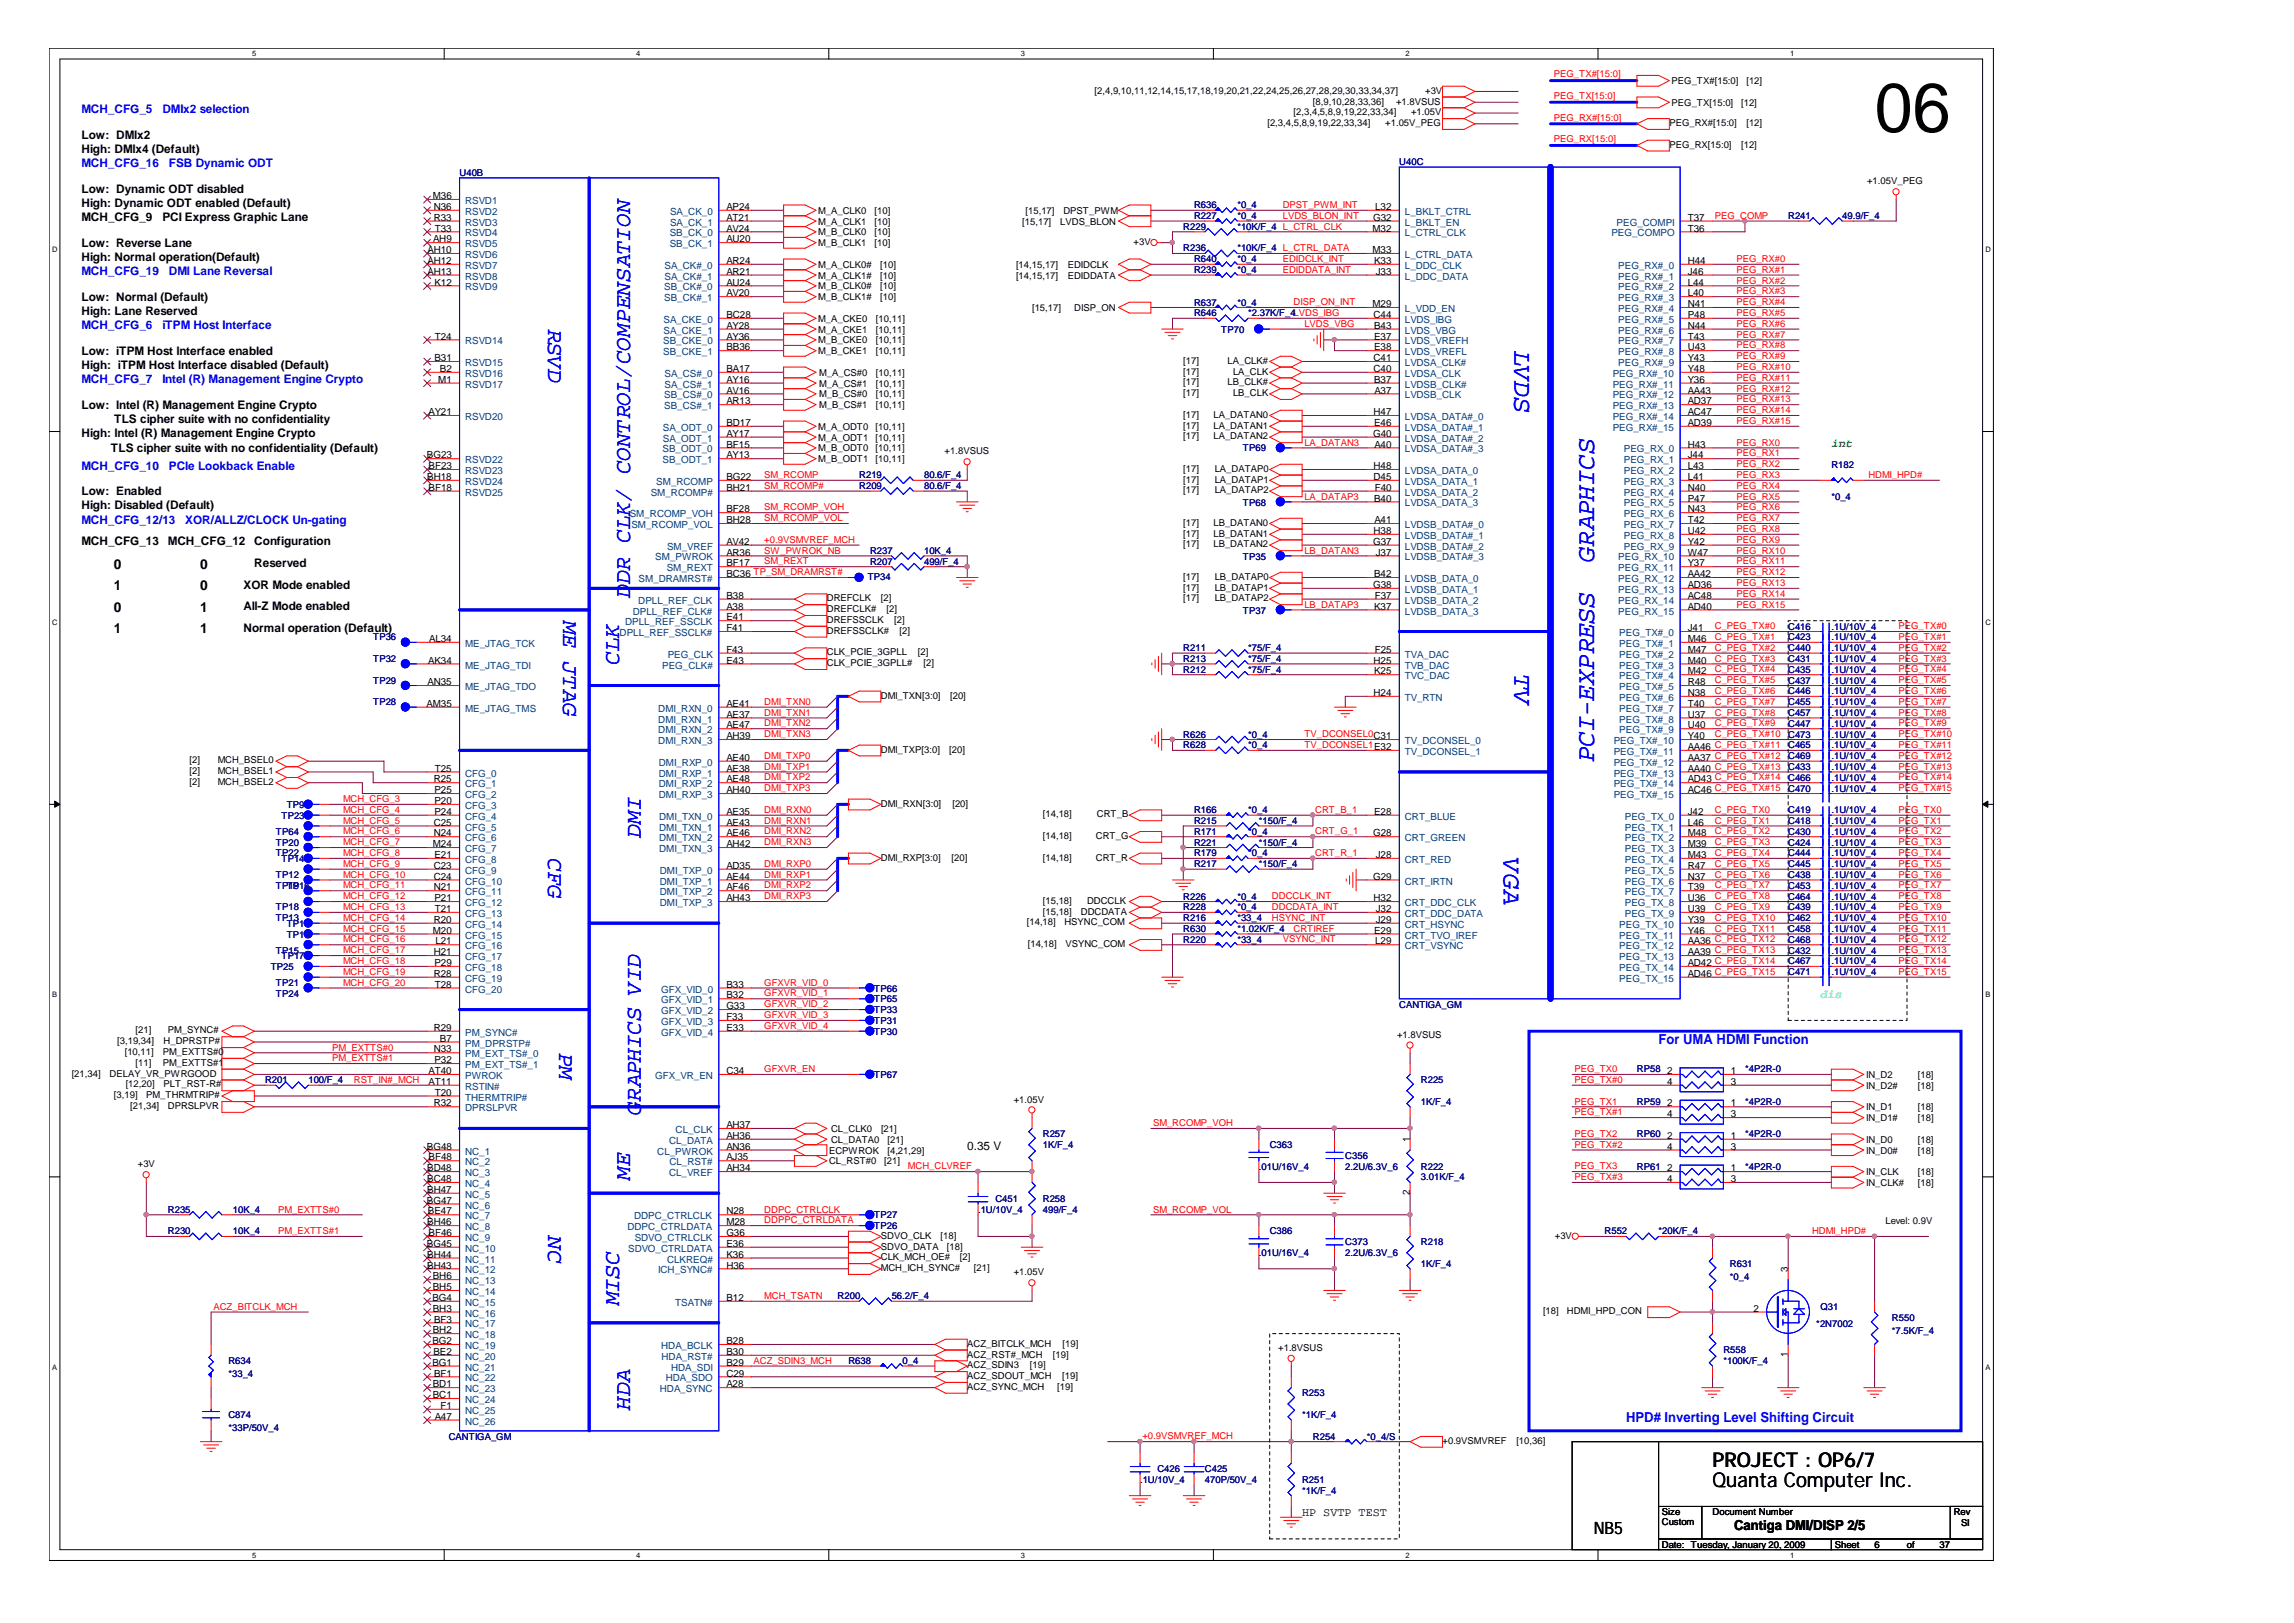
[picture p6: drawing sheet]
<svg xmlns="http://www.w3.org/2000/svg" width="297mm" height="210mm" viewBox="0 0 297 210" stroke-linecap="round" stroke-linejoin="round" font-family="sans-serif">
<defs><g id="words">
<text font-size="8.9" x="242.4" y="17">06</text>
<g font-size="3.3" fill="#00f">
<text x="195.9" y="45.4" transform="rotate(90 195.9 45.4)">LVDS</text>
<text x="206.2" y="72.7" transform="rotate(-90 206.2 72.7)">GRAPHICS</text>
<text x="195.9" y="87.3" transform="rotate(90 195.9 87.3)">TV</text>
<text x="206.2" y="98.6" transform="rotate(-90 206.2 98.6)">PCI-EXPRESS</text>
<text x="194.5" y="111" transform="rotate(90 194.5 111)">VGA</text>
</g>
<g font-size="2.9" fill="#00f">
<text x="70.9" y="42.6" transform="rotate(90 70.9 42.6)">RSVD</text>
<text x="81.5" y="77.4" transform="rotate(-90 81.5 77.4)">D</text>
<text x="81.5" y="75.6" transform="rotate(-90 81.5 75.6)">DR CLK/ CONTROL/COMPENSATION</text>
<text x="72.9" y="80.3" transform="rotate(90 72.9 80.3)">ME JTAG</text>
<text x="80.1" y="86" transform="rotate(-90 80.1 86)">CLK</text>
<text x="70.9" y="111" transform="rotate(90 70.9 111)">CFG</text>
<text x="82.9" y="108.3" transform="rotate(-90 82.9 108.3)">DMI</text>
<text x="72.3" y="136.2" transform="rotate(90 72.3 136.2)">PM</text>
<text x="82.9" y="142.5" transform="rotate(-90 82.9 142.5)">RAPHICS VID</text>
<text x="82.9" y="144.2" transform="rotate(-90 82.9 144.2)">G</text>
<text x="81.5" y="152.6" transform="rotate(-90 81.5 152.6)">ME</text>
<text x="70.9" y="159.9" transform="rotate(90 70.9 159.9)">NC</text>
<text x="80.1" y="168.8" transform="rotate(-90 80.1 168.8)">MISC</text>
<text x="81.5" y="182.4" transform="rotate(-90 81.5 182.4)">HDA</text>
</g>
<g font-size="2.6">
<text x="221.5" y="189.8">PROJECT : OP6/7</text>
<text x="221.5" y="192.2">Quanta Computer Inc.</text>
</g>
<text font-size="2.2" x="206.1" y="198.4">NB5</text>
<g font-size="1.8">
<text x="14.7" y="76.3">1</text>
<text x="14.7" y="73.5">0</text>
<text x="25.9" y="73.5">0</text>
<text x="25.9" y="76.3">0</text>
<text x="14.7" y="81.9">1</text>
<text x="14.7" y="79.1">0</text>
<text x="25.9" y="79.1">1</text>
<text x="25.9" y="81.9">1</text>
<text x="224.3" y="197.9">Cantiga DMI/DISP 2/5</text>
</g>
<g font-size="1.8" fill="#00f">
<text x="214.5" y="135">For UMA HDMI Function</text>
<text x="210.3" y="183.9">HPD# Inverting Level Shifting Circuit</text>
</g>
<g font-size="1.5" fill="#00f">
<text x="10.5" y="14.7">MCH_CFG_5</text>
<text x="21" y="14.7">DMIx2 selection</text>
<text x="10.5" y="21.6">MCH_CFG_16</text>
<text x="21.8" y="21.6">FSB Dynamic ODT</text>
<text x="10.5" y="35.6">MCH_CFG_19</text>
<text x="21.8" y="35.6">DMI Lane Reversal</text>
<text x="10.5" y="42.6">MCH_CFG_6</text>
<text x="21" y="42.6">iTPM Host Interface</text>
<text x="10.5" y="49.6">MCH_CFG_7</text>
<text x="21" y="49.6">Intel (R) Management Engine Crypto</text>
<text x="10.5" y="60.8">MCH_CFG_10</text>
<text x="21.8" y="60.8">PCIe Lookback Enable</text>
<text x="10.5" y="67.7">MCH_CFG_12/13</text>
<text x="24" y="67.7">XOR/ALLZ/CLOCK Un-gating</text>
</g>
<g font-size="1.5">
<text x="10.5" y="17.9">Low: DMIx2</text>
<text x="10.5" y="19.8">High: DMIx4 (Default)</text>
<text x="10.5" y="24.9">Low: Dynamic ODT disabled</text>
<text x="10.5" y="26.8">High: Dynamic ODT enabled (Default)</text>
<text x="10.5" y="28.6">MCH_CFG_9</text>
<text x="21" y="28.6">PCI Express Graphic Lane</text>
<text x="10.5" y="31.9">Low: Reverse Lane</text>
<text x="10.5" y="33.8">High: Normal operation(Default)</text>
<text x="10.5" y="38.9">Low: Normal (Default)</text>
<text x="10.5" y="40.7">High: Lane Reserved</text>
<text x="10.5" y="45.9">Low: iTPM Host Interface enabled</text>
<text x="10.5" y="47.7">High: iTPM Host Interface disabled (Default)</text>
<text x="10.5" y="52.8">Low: Intel (R) Management Engine Crypto</text>
<text x="10.5" y="56.6">High: Intel (R) Management Engine Crypto</text>
<text x="14.4" y="58.4">TLS cipher suite with no confidentiality (Default)</text>
<text x="14.8" y="54.7">TLS cipher suite with no confidentiality</text>
<text x="10.5" y="64">Low: Enabled</text>
<text x="10.5" y="65.9">High: Disabled (Default)</text>
<text x="10.5" y="70.5">MCH_CFG_13</text>
<text x="21.7" y="70.5">MCH_CFG_12</text>
<text x="32.9" y="70.5">Configuration</text>
<text x="31.5" y="76.1">XOR Mode enabled</text>
<text x="32.9" y="73.3">Reserved</text>
<text x="31.5" y="78.9">All-Z Mode enabled</text>
<text x="31.5" y="81.7">Normal operation (Default)</text>
<text x="125.1" y="148.7">0.35 V</text>
<text x="168.4" y="196.1">HP SVTP TEST</text>
</g>
<text font-size="1.5" fill="#0f0" x="236.9" y="57.8">int</text>
<text font-size="1.5" fill="#0ff" x="235.5" y="129">dis</text>
<g font-size="1.3">
<text x="56" y="25.8">M36</text>
<text x="56.1" y="27.1">N36</text>
<text x="56.1" y="28.5">R33</text>
<text x="56.2" y="29.9">T33</text>
<text x="93.9" y="27.1">AP24</text>
<text x="93.9" y="28.5">AT21</text>
<text x="93.9" y="29.9">AV24</text>
<text x="177.5" y="29.9">M32</text>
<text x="177.6" y="28.5">G32</text>
<text x="177.8" y="27.1">L32</text>
<text x="218.3" y="28.5">T37</text>
<text x="218.3" y="29.9">T36</text>
<text x="55.3" y="32.7">AH10</text>
<text x="55.3" y="34.1">AH12</text>
<text x="55.3" y="35.5">AH13</text>
<text x="56" y="31.3">AH9</text>
<text x="93.9" y="34.1">AR24</text>
<text x="93.9" y="35.5">AR21</text>
<text x="93.9" y="31.3">AU20</text>
<text x="177.5" y="32.7">M33</text>
<text x="177.7" y="34.1">K33</text>
<text x="177.9" y="35.5">J33</text>
<text x="218.3" y="34.1">H44</text>
<text x="218.3" y="35.5">J46</text>
<text x="56.2" y="36.9">K12</text>
<text x="93.9" y="36.9">AU24</text>
<text x="93.9" y="41.1">BC28</text>
<text x="93.9" y="38.3">AV20</text>
<text x="177.5" y="39.7">M29</text>
<text x="177.6" y="41.1">C44</text>
<text x="218.3" y="36.9">L44</text>
<text x="218.3" y="38.3">L40</text>
<text x="218.3" y="39.7">N41</text>
<text x="218.3" y="41.1">P48</text>
<text x="56.2" y="46.7">B31</text>
<text x="56.2" y="43.9">T24</text>
<text x="93.9" y="42.5">AY28</text>
<text x="93.9" y="43.9">AY36</text>
<text x="93.9" y="45.3">BB36</text>
<text x="177.6" y="46.7">C41</text>
<text x="177.7" y="42.5">B43</text>
<text x="177.7" y="43.9">E37</text>
<text x="177.7" y="45.3">E38</text>
<text x="218.3" y="42.5">N44</text>
<text x="218.3" y="43.9">T43</text>
<text x="218.3" y="45.3">U43</text>
<text x="218.3" y="46.7">Y43</text>
<text x="55.4" y="53.7">AY21</text>
<text x="56.7" y="49.5">M1</text>
<text x="56.9" y="48.1">B2</text>
<text x="93.9" y="48.1">BA17</text>
<text x="93.9" y="49.5">AY16</text>
<text x="93.9" y="50.9">AV16</text>
<text x="93.9" y="52.3">AR13</text>
<text x="177.6" y="48.1">C40</text>
<text x="177.6" y="53.7">H47</text>
<text x="177.7" y="49.5">B37</text>
<text x="177.8" y="50.9">A37</text>
<text x="218.3" y="48.1">Y48</text>
<text x="218.3" y="49.5">Y36</text>
<text x="218.3" y="50.9">AA43</text>
<text x="218.3" y="52.3">AD37</text>
<text x="218.3" y="53.7">AC47</text>
<text x="55.2" y="59.3">BG23</text>
<text x="93.9" y="55.1">BD17</text>
<text x="93.9" y="56.5">AY17</text>
<text x="93.9" y="57.9">BF15</text>
<text x="93.9" y="59.3">AY13</text>
<text x="177.6" y="56.5">G40</text>
<text x="177.7" y="55.1">E46</text>
<text x="177.8" y="57.9">A40</text>
<text x="218.3" y="55.1">AD39</text>
<text x="218.3" y="57.9">H43</text>
<text x="218.3" y="59.3">J44</text>
<text x="55.2" y="62.1">BH18</text>
<text x="55.4" y="60.7">BF23</text>
<text x="55.4" y="63.5">BF18</text>
<text x="93.9" y="62.1">BG22</text>
<text x="93.9" y="63.5">BH21</text>
<text x="177.6" y="62.1">D45</text>
<text x="177.6" y="60.7">H48</text>
<text x="177.7" y="64.9">B40</text>
<text x="177.8" y="63.5">F40</text>
<text x="218.3" y="60.7">L43</text>
<text x="218.3" y="62.1">L41</text>
<text x="218.3" y="63.5">N40</text>
<text x="218.3" y="64.9">P47</text>
<text x="93.9" y="66.3">BF28</text>
<text x="93.9" y="67.7">BH28</text>
<text x="93.9" y="70.5">AV42</text>
<text x="93.9" y="71.9">AR36</text>
<text x="177.6" y="70.5">G37</text>
<text x="177.6" y="69.1">H38</text>
<text x="177.8" y="67.7">A41</text>
<text x="177.9" y="71.9">J37</text>
<text x="218.3" y="66.3">N43</text>
<text x="218.3" y="67.7">T42</text>
<text x="218.3" y="69.1">U42</text>
<text x="218.3" y="70.5">Y42</text>
<text x="218.3" y="71.9">W47</text>
<text x="93.9" y="74.6">BC36 TP_SM_DRAMRST#</text>
<text x="93.9" y="77.4">B38</text>
<text x="93.9" y="73.3">BF17</text>
<text x="177.6" y="76">G38</text>
<text x="177.7" y="74.6">B42</text>
<text x="177.8" y="77.4">F37</text>
<text x="218.3" y="73.3">Y37</text>
<text x="218.3" y="74.6">AA42</text>
<text x="218.3" y="76">AD36</text>
<text x="218.3" y="77.4">AC48</text>
<text x="55.5" y="83">AL34</text>
<text x="93.9" y="78.8">A38</text>
<text x="93.9" y="80.2">E41</text>
<text x="93.9" y="81.6">F41</text>
<text x="177.7" y="78.8">K37</text>
<text x="218.3" y="78.8">AD40</text>
<text x="218.3" y="81.6">J41</text>
<text x="218.3" y="83">M46</text>
<text x="55.3" y="88.6">AN35</text>
<text x="55.4" y="85.8">AK34</text>
<text x="93.9" y="85.8">E43</text>
<text x="93.9" y="84.4">F43</text>
<text x="177.6" y="85.8">H25</text>
<text x="177.7" y="87.2">K25</text>
<text x="177.8" y="84.4">F25</text>
<text x="218.3" y="85.8">M40</text>
<text x="218.3" y="87.2">M42</text>
<text x="218.3" y="88.6">R48</text>
<text x="218.3" y="84.4">M47</text>
<text x="55.2" y="91.4">AM35</text>
<text x="93.9" y="91.4">AE41</text>
<text x="93.9" y="92.8">AE37</text>
<text x="93.9" y="94.2">AE47</text>
<text x="93.9" y="95.6">AH39</text>
<text x="177.6" y="90">H24</text>
<text x="218.3" y="95.6">Y40</text>
<text x="218.3" y="90">N38</text>
<text x="218.3" y="91.4">T40</text>
<text x="218.3" y="92.8">U37</text>
<text x="218.3" y="94.2">U40</text>
<text x="56.1" y="101.2">R25</text>
<text x="56.2" y="99.8">T25</text>
<text x="93.9" y="98.4">AE40</text>
<text x="93.9" y="99.8">AE38</text>
<text x="93.9" y="101.2">AE48</text>
<text x="218.3" y="97">AA46 C_PEG_TX#11</text>
<text x="218.3" y="98.4">AA37 C_PEG_TX#12</text>
<text x="218.3" y="99.8">AA40 C_PEG_TX#13</text>
<text x="218.3" y="101.2">AD43 C_PEG_TX#14</text>
<text x="56.1" y="106.8">C25</text>
<text x="56.2" y="102.6">P25</text>
<text x="56.2" y="104">P20</text>
<text x="56.2" y="105.4">P24</text>
<text x="93.9" y="102.6">AH40</text>
<text x="93.9" y="105.4">AE35</text>
<text x="93.9" y="106.8">AE43</text>
<text x="177.7" y="105.4">E28</text>
<text x="218.3" y="102.6">AC46 C_PEG_TX#15</text>
<text x="218.3" y="105.4">J42</text>
<text x="218.3" y="106.8">L46</text>
<text x="56" y="109.6">M24</text>
<text x="56.1" y="108.2">N24</text>
<text x="56.1" y="112.4">C23</text>
<text x="56.1" y="113.8">C24</text>
<text x="56.2" y="111">E21</text>
<text x="93.9" y="108.2">AE46</text>
<text x="93.9" y="109.6">AH42</text>
<text x="93.9" y="112.4">AD35</text>
<text x="93.9" y="113.8">AE44</text>
<text x="177.6" y="108.2">G28</text>
<text x="177.6" y="113.8">G29</text>
<text x="177.9" y="111">J28</text>
<text x="218.3" y="108.2">M48</text>
<text x="218.3" y="109.6">M39</text>
<text x="218.3" y="111">M43</text>
<text x="218.3" y="112.4">R47</text>
<text x="218.3" y="113.8">N37</text>
<text x="56.1" y="115.2">N21</text>
<text x="56.1" y="119.4">R20</text>
<text x="56.2" y="116.6">P21</text>
<text x="56.2" y="118">T21</text>
<text x="93.9" y="115.2">AF46</text>
<text x="93.9" y="116.6">AH43</text>
<text x="177.6" y="116.6">H32</text>
<text x="177.9" y="118">J32</text>
<text x="177.9" y="119.4">J29</text>
<text x="218.3" y="115.2">T39</text>
<text x="218.3" y="116.6">U36</text>
<text x="218.3" y="118">U39</text>
<text x="218.3" y="119.4">Y39</text>
<text x="56" y="120.7">M20</text>
<text x="56.1" y="123.5">H21</text>
<text x="56.2" y="124.9">P29</text>
<text x="56.3" y="122.1">L21</text>
<text x="177.7" y="120.7">E29</text>
<text x="177.8" y="122.1">L29</text>
<text x="218.3" y="120.7">Y46</text>
<text x="218.3" y="122.1">AA36 C_PEG_TX12</text>
<text x="218.3" y="123.5">AA39 C_PEG_TX13</text>
<text x="218.3" y="124.9">AD42 C_PEG_TX14</text>
<text x="56.1" y="126.3">R28</text>
<text x="56.2" y="127.7">T28</text>
<text x="93.9" y="127.7">B33</text>
<text x="93.9" y="129.1">B32</text>
<text x="93.9" y="130.5">G33</text>
<text x="93.9" y="131.9">F33</text>
<text x="218.3" y="126.3">AD46 C_PEG_TX15</text>
<text x="56.1" y="133.3">R29</text>
<text x="56.1" y="136.1">N33</text>
<text x="56.2" y="137.5">P32</text>
<text x="56.9" y="134.7">B7</text>
<text x="93.9" y="133.3">E33</text>
<text x="55.4" y="138.9">AT40</text>
<text x="55.4" y="140.3">AT11</text>
<text x="56.1" y="143.1">R32</text>
<text x="56.2" y="141.7">T20</text>
<text x="93.9" y="138.9">C34</text>
<text x="215.6" y="138.9">2</text>
<text x="215.6" y="140.3">4</text>
<text x="215.6" y="143.1">2</text>
<text x="223.9" y="138.9">1</text>
<text x="223.9" y="140.3">3</text>
<text x="223.9" y="143.1">1</text>
<text x="55.2" y="148.7">BG48</text>
<text x="93.9" y="145.9">AH37</text>
<text x="93.9" y="147.3">AH36</text>
<text x="93.9" y="148.7">AN36</text>
<text x="182.3" y="147.8" transform="rotate(-90 182.3 147.8)">1</text>
<text x="215.6" y="147.3">2</text>
<text x="215.6" y="148.7">4</text>
<text x="215.6" y="144.5">4</text>
<text x="223.9" y="147.3">1</text>
<text x="223.9" y="148.7">3</text>
<text x="223.9" y="144.5">3</text>
<text x="55.2" y="155.7">BG47</text>
<text x="55.2" y="151.5">BD48</text>
<text x="55.2" y="152.9">BC48</text>
<text x="55.2" y="154.3">BH47</text>
<text x="55.4" y="150.1">BF48</text>
<text x="93.9" y="150.1">AJ35</text>
<text x="93.9" y="151.5">AH34</text>
<text x="182.3" y="154.6" transform="rotate(-90 182.3 154.6)">2</text>
<text x="215.6" y="151.5">2</text>
<text x="215.6" y="152.9">4</text>
<text x="223.9" y="151.5">1</text>
<text x="223.9" y="152.9">3</text>
<text x="55.2" y="161.3">BG45</text>
<text x="55.2" y="158.5">BH46</text>
<text x="55.3" y="157.1">BE47</text>
<text x="55.4" y="159.9">BF46</text>
<text x="93.9" y="159.9">G36</text>
<text x="93.9" y="161.3">E36</text>
<text x="93.9" y="157.1">N28</text>
<text x="93.9" y="158.5">M28</text>
<text x="55.2" y="162.7">BH44</text>
<text x="55.2" y="164.1">BH43</text>
<text x="56" y="165.5">BH6</text>
<text x="56" y="166.8">BH5</text>
<text x="93.9" y="162.7">K36</text>
<text x="93.9" y="164.1">H36</text>
<text x="231.2" y="164.5" transform="rotate(-90 231.2 164.5)">3</text>
<text x="55.9" y="168.2">BG4</text>
<text x="55.9" y="173.8">BG2</text>
<text x="56" y="169.6">BH3</text>
<text x="56" y="172.4">BH2</text>
<text x="56.1" y="171">BF3</text>
<text x="93.9" y="168.2">B12</text>
<text x="93.9" y="173.8">B28</text>
<text x="226.8" y="169.6">2</text>
<text x="55.9" y="176.6">BG1</text>
<text x="56" y="179.4">BD1</text>
<text x="56" y="175.2">BE2</text>
<text x="56.1" y="178">BF1</text>
<text x="93.9" y="175.2">B30</text>
<text x="93.9" y="176.6">B29</text>
<text x="93.9" y="178">C29</text>
<text x="93.9" y="179.4">A28</text>
<text x="231.2" y="175.5" transform="rotate(-90 231.2 175.5)">1</text>
<text x="56" y="180.8">BC1</text>
<text x="56.2" y="183.6">A47</text>
<text x="57" y="182.2">F1</text>
</g>
<g font-size="1.3" fill="#004080">
<text x="60.2" y="26.4">RSVD1</text>
<text x="60.2" y="27.8">RSVD2</text>
<text x="60.2" y="29.2">RSVD3</text>
<text x="86.7" y="27.8">SA_CK_0</text>
<text x="86.7" y="29.2">SA_CK_1</text>
<text x="181.7" y="29.2">L_BKLT_EN</text>
<text x="181.7" y="27.8">L_BKLT_CTRL</text>
<text x="209.1" y="29.2">PEG_COMPI</text>
<text x="60.2" y="32">RSVD5</text>
<text x="60.2" y="33.4">RSVD6</text>
<text x="60.2" y="34.8">RSVD7</text>
<text x="60.2" y="30.6">RSVD4</text>
<text x="85.9" y="34.8">SA_CK#_0</text>
<text x="86.6" y="30.6">SB_CK_0</text>
<text x="86.6" y="32">SB_CK_1</text>
<text x="181.7" y="30.6">L_CTRL_CLK</text>
<text x="181.7" y="33.4">L_CTRL_DATA</text>
<text x="181.7" y="34.8">L_DDC_CLK</text>
<text x="208.4" y="30.6">PEG_COMPO</text>
<text x="209.3" y="34.8">PEG_RX#_0</text>
<text x="60.2" y="36.2">RSVD8</text>
<text x="60.2" y="37.6">RSVD9</text>
<text x="85.8" y="41.8">SA_CKE_0</text>
<text x="85.9" y="37.6">SB_CK#_0</text>
<text x="85.9" y="39">SB_CK#_1</text>
<text x="85.9" y="36.2">SA_CK#_1</text>
<text x="181.7" y="36.2">L_DDC_DATA</text>
<text x="181.7" y="40.4">L_VDD_EN</text>
<text x="181.7" y="41.8">LVDS_IBG</text>
<text x="209.3" y="36.2">PEG_RX#_1</text>
<text x="209.3" y="37.6">PEG_RX#_2</text>
<text x="209.3" y="39">PEG_RX#_3</text>
<text x="209.3" y="40.4">PEG_RX#_4</text>
<text x="209.3" y="41.8">PEG_RX#_5</text>
<text x="60.2" y="44.5">RSVD14</text>
<text x="60.2" y="47.3">RSVD15</text>
<text x="85.8" y="44.5">SB_CKE_0</text>
<text x="85.8" y="45.9">SB_CKE_1</text>
<text x="85.8" y="43.2">SA_CKE_1</text>
<text x="181.7" y="43.2">LVDS_VBG</text>
<text x="181.7" y="44.5">LVDS_VREFH</text>
<text x="181.7" y="45.9">LVDS_VREFL</text>
<text x="181.7" y="47.3">LVDSA_CLK#</text>
<text x="209.3" y="43.2">PEG_RX#_6</text>
<text x="209.3" y="44.5">PEG_RX#_7</text>
<text x="209.3" y="45.9">PEG_RX#_8</text>
<text x="209.3" y="47.3">PEG_RX#_9</text>
<text x="60.2" y="50.1">RSVD17</text>
<text x="60.2" y="48.7">RSVD16</text>
<text x="85.9" y="51.5">SB_CS#_0</text>
<text x="85.9" y="52.9">SB_CS#_1</text>
<text x="85.9" y="48.7">SA_CS#_0</text>
<text x="85.9" y="50.1">SA_CS#_1</text>
<text x="181.7" y="48.7">LVDSA_CLK</text>
<text x="181.7" y="50.1">LVDSB_CLK#</text>
<text x="181.7" y="51.5">LVDSB_CLK</text>
<text x="208.6" y="48.7">PEG_RX#_10</text>
<text x="208.6" y="50.1">PEG_RX#_11</text>
<text x="208.6" y="51.5">PEG_RX#_12</text>
<text x="208.6" y="52.9">PEG_RX#_13</text>
<text x="60.2" y="59.9">RSVD22</text>
<text x="60.2" y="54.3">RSVD20</text>
<text x="85.7" y="58.5">SB_ODT_0</text>
<text x="85.7" y="59.9">SB_ODT_1</text>
<text x="85.7" y="55.7">SA_ODT_0</text>
<text x="85.7" y="57.1">SA_ODT_1</text>
<text x="181.7" y="54.3">LVDSA_DATA#_0</text>
<text x="181.7" y="55.7">LVDSA_DATA#_1</text>
<text x="181.7" y="57.1">LVDSA_DATA#_2</text>
<text x="181.7" y="58.5">LVDSA_DATA#_3</text>
<text x="208.6" y="54.3">PEG_RX#_14</text>
<text x="208.6" y="55.7">PEG_RX#_15</text>
<text x="210" y="58.5">PEG_RX_0</text>
<text x="210" y="59.9">PEG_RX_1</text>
<text x="60.2" y="61.3">RSVD23</text>
<text x="60.2" y="62.7">RSVD24</text>
<text x="60.2" y="64.1">RSVD25</text>
<text x="84.2" y="64.1">SM_RCOMP#</text>
<text x="84.9" y="62.7">SM_RCOMP</text>
<text x="181.7" y="62.7">LVDSA_DATA_1</text>
<text x="181.7" y="64.1">LVDSA_DATA_2</text>
<text x="181.7" y="61.3">LVDSA_DATA_0</text>
<text x="181.7" y="65.5">LVDSA_DATA_3</text>
<text x="210" y="61.3">PEG_RX_2</text>
<text x="210" y="62.7">PEG_RX_3</text>
<text x="210" y="64.1">PEG_RX_4</text>
<text x="210" y="65.5">PEG_RX_5</text>
<text x="81.4" y="66.9">SM_RCOMP_VOH</text>
<text x="81.7" y="68.3">SM_RCOMP_VOL</text>
<text x="86.3" y="71.1">SM_VREF</text>
<text x="181.7" y="68.3">LVDSB_DATA#_0</text>
<text x="181.7" y="69.7">LVDSB_DATA#_1</text>
<text x="181.7" y="71.1">LVDSB_DATA#_2</text>
<text x="210" y="66.9">PEG_RX_6</text>
<text x="210" y="68.3">PEG_RX_7</text>
<text x="210" y="69.7">PEG_RX_8</text>
<text x="210" y="71.1">PEG_RX_9</text>
<text x="82.6" y="75.3">SM_DRAMRST#</text>
<text x="84.8" y="72.5">SM_PWROK</text>
<text x="86.2" y="73.9">SM_REXT</text>
<text x="181.7" y="76.7">LVDSB_DATA_1</text>
<text x="181.7" y="75.3">LVDSB_DATA_0</text>
<text x="181.7" y="72.5">LVDSB_DATA#_3</text>
<text x="209.3" y="72.5">PEG_RX_10</text>
<text x="209.3" y="73.9">PEG_RX_11</text>
<text x="209.3" y="75.3">PEG_RX_12</text>
<text x="209.3" y="76.7">PEG_RX_13</text>
<text x="60.2" y="83.7">ME_JTAG_TCK</text>
<text x="80.1" y="82.3">DPLL_REF_SSCLK#</text>
<text x="80.9" y="80.9">DPLL_REF_SSCLK</text>
<text x="81.8" y="79.5">DPLL_REF_CLK#</text>
<text x="82.5" y="78.1">DPLL_REF_CLK</text>
<text x="181.7" y="78.1">LVDSB_DATA_2</text>
<text x="181.7" y="79.5">LVDSB_DATA_3</text>
<text x="209.3" y="78.1">PEG_RX_14</text>
<text x="209.3" y="79.5">PEG_RX_15</text>
<text x="209.4" y="82.3">PEG_TX#_0</text>
<text x="209.4" y="83.7">PEG_TX#_1</text>
<text x="60.2" y="86.5">ME_JTAG_TDI</text>
<text x="60.2" y="89.3">ME_JTAG_TDO</text>
<text x="85.6" y="86.5">PEG_CLK#</text>
<text x="86.4" y="85.1">PEG_CLK</text>
<text x="181.7" y="85.1">TVA_DAC</text>
<text x="181.7" y="86.5">TVB_DAC</text>
<text x="181.7" y="87.9">TVC_DAC</text>
<text x="209.4" y="86.5">PEG_TX#_3</text>
<text x="209.4" y="87.9">PEG_TX#_4</text>
<text x="209.4" y="89.3">PEG_TX#_5</text>
<text x="209.4" y="85.1">PEG_TX#_2</text>
<text x="60.2" y="92">ME_JTAG_TMS</text>
<text x="85.1" y="92">DMI_RXN_0</text>
<text x="85.1" y="93.4">DMI_RXN_1</text>
<text x="85.1" y="94.8">DMI_RXN_2</text>
<text x="181.7" y="90.6">TV_RTN</text>
<text x="209.4" y="90.6">PEG_TX#_6</text>
<text x="209.4" y="92">PEG_TX#_7</text>
<text x="209.4" y="93.4">PEG_TX#_8</text>
<text x="209.4" y="94.8">PEG_TX#_9</text>
<text x="60.2" y="100.4">CFG_0</text>
<text x="60.2" y="101.8">CFG_1</text>
<text x="85.1" y="96.2">DMI_RXN_3</text>
<text x="85.2" y="99">DMI_RXP_0</text>
<text x="85.2" y="100.4">DMI_RXP_1</text>
<text x="85.2" y="101.8">DMI_RXP_2</text>
<text x="181.7" y="96.2">TV_DCONSEL_0</text>
<text x="181.7" y="97.6">TV_DCONSEL_1</text>
<text x="208.7" y="96.2">PEG_TX#_10</text>
<text x="208.7" y="97.6">PEG_TX#_11</text>
<text x="208.7" y="99">PEG_TX#_12</text>
<text x="208.7" y="100.4">PEG_TX#_13</text>
<text x="208.7" y="101.8">PEG_TX#_14</text>
<text x="60.2" y="103.2">CFG_2</text>
<text x="60.2" y="104.6">CFG_3</text>
<text x="60.2" y="106">CFG_4</text>
<text x="60.2" y="107.4">CFG_5</text>
<text x="85.2" y="103.2">DMI_RXP_3</text>
<text x="85.3" y="106">DMI_TXN_0</text>
<text x="85.3" y="107.4">DMI_TXN_1</text>
<text x="181.7" y="106">CRT_BLUE</text>
<text x="208.7" y="103.2">PEG_TX#_15</text>
<text x="210.1" y="106">PEG_TX_0</text>
<text x="210.1" y="107.4">PEG_TX_1</text>
<text x="60.2" y="108.8">CFG_6</text>
<text x="60.2" y="110.2">CFG_7</text>
<text x="60.2" y="111.6">CFG_8</text>
<text x="60.2" y="113">CFG_9</text>
<text x="85.3" y="108.8">DMI_TXN_2</text>
<text x="85.3" y="110.2">DMI_TXN_3</text>
<text x="85.3" y="113">DMI_TXP_0</text>
<text x="181.7" y="108.8">CRT_GREEN</text>
<text x="181.7" y="111.6">CRT_RED</text>
<text x="210.1" y="108.8">PEG_TX_2</text>
<text x="210.1" y="110.2">PEG_TX_3</text>
<text x="210.1" y="111.6">PEG_TX_4</text>
<text x="210.1" y="113">PEG_TX_5</text>
<text x="60.2" y="114.4">CFG_10</text>
<text x="60.2" y="115.8">CFG_11</text>
<text x="60.2" y="117.2">CFG_12</text>
<text x="60.2" y="118.6">CFG_13</text>
<text x="60.2" y="120">CFG_14</text>
<text x="85.3" y="114.4">DMI_TXP_1</text>
<text x="85.3" y="115.8">DMI_TXP_2</text>
<text x="85.3" y="117.2">DMI_TXP_3</text>
<text x="181.7" y="117.2">CRT_DDC_CLK</text>
<text x="181.7" y="118.6">CRT_DDC_DATA</text>
<text x="181.7" y="120">CRT_HSYNC</text>
<text x="181.7" y="114.4">CRT_IRTN</text>
<text x="209.4" y="120">PEG_TX_10</text>
<text x="210.1" y="114.4">PEG_TX_6</text>
<text x="210.1" y="115.8">PEG_TX_7</text>
<text x="210.1" y="117.2">PEG_TX_8</text>
<text x="210.1" y="118.6">PEG_TX_9</text>
<text x="60.2" y="125.6">CFG_18</text>
<text x="60.2" y="121.4">CFG_15</text>
<text x="60.2" y="122.8">CFG_16</text>
<text x="60.2" y="124.2">CFG_17</text>
<text x="181.7" y="121.4">CRT_TVO_IREF</text>
<text x="181.7" y="122.8">CRT_VSYNC</text>
<text x="209.4" y="121.4">PEG_TX_11</text>
<text x="209.4" y="122.8">PEG_TX_12</text>
<text x="209.4" y="124.2">PEG_TX_13</text>
<text x="209.4" y="125.6">PEG_TX_14</text>
<text x="60.2" y="127">CFG_19</text>
<text x="60.2" y="128.4">CFG_20</text>
<text x="85.5" y="128.4">GFX_VID_0</text>
<text x="85.5" y="129.8">GFX_VID_1</text>
<text x="85.5" y="131.2">GFX_VID_2</text>
<text x="209.4" y="127">PEG_TX_15</text>
<text x="60.2" y="134">PM_SYNC#</text>
<text x="60.2" y="136.8">PM_EXT_TS#_0</text>
<text x="60.2" y="135.4">PM_DPRSTP#</text>
<text x="85.5" y="132.6">GFX_VID_3</text>
<text x="85.5" y="134">GFX_VID_4</text>
<text x="60.2" y="138.1">PM_EXT_TS#_1</text>
<text x="60.2" y="139.5">PWROK</text>
<text x="60.2" y="140.9">RSTIN#</text>
<text x="60.2" y="142.3">THERMTRIP#</text>
<text x="60.2" y="143.7">DPRSLPVR</text>
<text x="84.8" y="139.5">GFX_VR_EN</text>
<text x="60.2" y="149.3">NC_1</text>
<text x="85" y="149.3">CL_PWROK</text>
<text x="86.5" y="147.9">CL_DATA</text>
<text x="87.4" y="146.5">CL_CLK</text>
<text x="60.2" y="150.7">NC_2</text>
<text x="60.2" y="152.1">NC_3</text>
<text x="60.2" y="153.5">NC_4</text>
<text x="60.2" y="154.9">NC_5</text>
<text x="86.5" y="152.1">CL_VREF</text>
<text x="86.6" y="150.7">CL_RST#</text>
<text x="60.2" y="156.3">NC_6</text>
<text x="60.2" y="157.7">NC_7</text>
<text x="60.2" y="159.1">NC_8</text>
<text x="60.2" y="160.5">NC_9</text>
<text x="60.2" y="161.9">NC_10</text>
<text x="81.2" y="159.1">DDPC_CTRLDATA</text>
<text x="81.2" y="161.9">SDVO_CTRLDATA</text>
<text x="82" y="157.7">DDPC_CTRLCLK</text>
<text x="82.1" y="160.5">SDVO_CTRLCLK</text>
<text x="60.2" y="163.3">NC_11</text>
<text x="60.2" y="164.7">NC_12</text>
<text x="60.2" y="166.1">NC_13</text>
<text x="60.2" y="167.5">NC_14</text>
<text x="85.1" y="164.7">ICH_SYNC#</text>
<text x="86.3" y="163.3">CLKREQ#</text>
<text x="60.2" y="168.9">NC_15</text>
<text x="60.2" y="170.3">NC_16</text>
<text x="60.2" y="171.7">NC_17</text>
<text x="60.2" y="173.1">NC_18</text>
<text x="87.3" y="168.9">TSATN#</text>
<text x="60.2" y="174.5">NC_19</text>
<text x="60.2" y="175.9">NC_20</text>
<text x="60.2" y="177.3">NC_21</text>
<text x="60.2" y="178.7">NC_22</text>
<text x="85.5" y="174.5">HDA_BCLK</text>
<text x="85.6" y="175.9">HDA_RST#</text>
<text x="86.1" y="178.7">HDA_SDO</text>
<text x="86.8" y="177.3">HDA_SDI</text>
<text x="60.2" y="184.2">NC_26</text>
<text x="60.2" y="180.1">NC_23</text>
<text x="60.2" y="181.5">NC_24</text>
<text x="60.2" y="182.9">NC_25</text>
<text x="85.3" y="180.1">HDA_SYNC</text>
</g>
<g font-size="1.2" fill="#f00">
<text x="201" y="10">PEG_TX#[15:0]</text>
<text x="201" y="15.6">PEG_RX#[15:0]</text>
<text x="201" y="12.8">PEG_TX[15:0]</text>
<text x="201" y="18.4">PEG_RX[15:0]</text>
<text x="165.9" y="26.9">DPST_PWM_INT</text>
<text x="165.9" y="28.3">LVDS_BLON_INT</text>
<text x="221.8" y="28.3">PEG_COMP</text>
<text x="165.9" y="33.9">EDIDCLK_INT</text>
<text x="165.9" y="35.3">EDIDDATA_INT</text>
<text x="224.6" y="35.3">PEG_RX#1</text>
<text x="224.6" y="33.9">PEG_RX#0</text>
<text x="167.3" y="39.5">DISP_ON_INT</text>
<text x="224.6" y="38.1">PEG_RX#3</text>
<text x="224.6" y="36.7">PEG_RX#2</text>
<text x="224.6" y="40.9">PEG_RX#5</text>
<text x="224.6" y="39.5">PEG_RX#4</text>
<text x="168.7" y="42.3">LVDS_VBG</text>
<text x="224.6" y="43.7">PEG_RX#7</text>
<text x="224.6" y="42.3">PEG_RX#6</text>
<text x="224.6" y="46.5">PEG_RX#9</text>
<text x="224.6" y="47.9">PEG_RX#10</text>
<text x="224.6" y="45.1">PEG_RX#8</text>
<text x="224.6" y="49.2">PEG_RX#11</text>
<text x="224.6" y="52">PEG_RX#13</text>
<text x="224.6" y="53.4">PEG_RX#14</text>
<text x="224.6" y="50.6">PEG_RX#12</text>
<text x="168.7" y="57.6">LA_DATAN3</text>
<text x="224.6" y="54.8">PEG_RX#15</text>
<text x="224.6" y="59">PEG_RX1</text>
<text x="224.6" y="57.6">PEG_RX0</text>
<text x="98.8" y="63.2">SM_RCOMP#</text>
<text x="98.8" y="61.8">SM_RCOMP</text>
<text x="168.7" y="64.6">LA_DATAP3</text>
<text x="224.6" y="61.8">PEG_RX3</text>
<text x="224.6" y="60.4">PEG_RX2</text>
<text x="224.6" y="64.6">PEG_RX5</text>
<text x="224.6" y="63.2">PEG_RX4</text>
<text x="241.6" y="61.8">HDMI_HPD#</text>
<text x="98.8" y="66">SM_RCOMP_VOH</text>
<text x="98.8" y="67.4">SM_RCOMP_VOL</text>
<text x="98.8" y="71.6">SW_PWROK_NB</text>
<text x="98.8" y="70.2">+0.9VSMVREF_MCH</text>
<text x="168.7" y="71.6">LB_DATAN3</text>
<text x="224.6" y="67.4">PEG_RX7</text>
<text x="224.6" y="66">PEG_RX6</text>
<text x="224.6" y="70.2">PEG_RX9</text>
<text x="224.6" y="71.6">PEG_RX10</text>
<text x="224.6" y="68.8">PEG_RX8</text>
<text x="98.8" y="73">SM_REXT</text>
<text x="224.6" y="73">PEG_RX11</text>
<text x="224.6" y="75.8">PEG_RX13</text>
<text x="224.6" y="77.2">PEG_RX14</text>
<text x="224.6" y="74.4">PEG_RX12</text>
<text x="168.7" y="78.6">LB_DATAP3</text>
<text x="221.8" y="81.4">C_PEG_TX#0</text>
<text x="221.8" y="82.8">C_PEG_TX#1</text>
<text x="224.6" y="78.6">PEG_RX15</text>
<text x="245.5" y="81.4">PEG_TX#0</text>
<text x="245.5" y="82.8">PEG_TX#1</text>
<text x="221.8" y="84.2">C_PEG_TX#2</text>
<text x="221.8" y="85.6">C_PEG_TX#3</text>
<text x="221.8" y="87">C_PEG_TX#4</text>
<text x="221.8" y="89.8">C_PEG_TX#6</text>
<text x="221.8" y="88.4">C_PEG_TX#5</text>
<text x="245.5" y="87">PEG_TX#4</text>
<text x="245.5" y="88.4">PEG_TX#5</text>
<text x="245.5" y="89.8">PEG_TX#6</text>
<text x="245.5" y="84.2">PEG_TX#2</text>
<text x="245.5" y="85.6">PEG_TX#3</text>
<text x="98.8" y="91.2">DMI_TXN0</text>
<text x="98.8" y="92.6">DMI_TXN1</text>
<text x="98.8" y="94">DMI_TXN2</text>
<text x="98.8" y="95.3">DMI_TXN3</text>
<text x="168.7" y="95.3">TV_DCONSEL0C31</text>
<text x="221.8" y="91.2">C_PEG_TX#7</text>
<text x="221.8" y="92.6">C_PEG_TX#8</text>
<text x="221.8" y="95.3">C_PEG_TX#10</text>
<text x="221.8" y="94">C_PEG_TX#9</text>
<text x="245.5" y="91.2">PEG_TX#7</text>
<text x="245.5" y="92.6">PEG_TX#8</text>
<text x="245.5" y="94">PEG_TX#9</text>
<text x="245.5" y="95.3">PEG_TX#10</text>
<text x="98.8" y="98.1">DMI_TXP0</text>
<text x="98.8" y="99.5">DMI_TXP1</text>
<text x="98.8" y="100.9">DMI_TXP2</text>
<text x="168.7" y="96.7">TV_DCONSEL1E32</text>
<text x="245.5" y="98.1">PEG_TX#12</text>
<text x="245.5" y="99.5">PEG_TX#13</text>
<text x="245.5" y="100.9">PEG_TX#14</text>
<text x="245.5" y="96.7">PEG_TX#11</text>
<text x="44.4" y="103.7">MCH_CFG_3</text>
<text x="44.4" y="105.1">MCH_CFG_4</text>
<text x="44.4" y="106.5">MCH_CFG_5</text>
<text x="44.4" y="107.9">MCH_CFG_6</text>
<text x="98.8" y="102.3">DMI_TXP3</text>
<text x="98.8" y="105.1">DMI_RXN0</text>
<text x="98.8" y="106.5">DMI_RXN1</text>
<text x="98.8" y="107.9">DMI_RXN2</text>
<text x="170.1" y="105.1">CRT_B_1</text>
<text x="170.1" y="107.9">CRT_G_1</text>
<text x="221.8" y="105.1">C_PEG_TX0</text>
<text x="221.8" y="107.9">C_PEG_TX2</text>
<text x="221.8" y="106.5">C_PEG_TX1</text>
<text x="245.5" y="102.3">PEG_TX#15</text>
<text x="245.5" y="105.1">PEG_TX0</text>
<text x="245.5" y="106.5">PEG_TX1</text>
<text x="245.5" y="107.9">PEG_TX2</text>
<text x="44.4" y="109.3">MCH_CFG_7</text>
<text x="44.4" y="110.7">MCH_CFG_8</text>
<text x="44.4" y="112.1">MCH_CFG_9</text>
<text x="44.4" y="113.5">MCH_CFG_10</text>
<text x="98.8" y="109.3">DMI_RXN3</text>
<text x="98.8" y="112.1">DMI_RXP0</text>
<text x="98.8" y="113.5">DMI_RXP1</text>
<text x="170.1" y="110.7">CRT_R_1</text>
<text x="221.8" y="109.3">C_PEG_TX3</text>
<text x="221.8" y="110.7">C_PEG_TX4</text>
<text x="221.8" y="113.5">C_PEG_TX6</text>
<text x="221.8" y="112.1">C_PEG_TX5</text>
<text x="245.5" y="110.7">PEG_TX4</text>
<text x="245.5" y="112.1">PEG_TX5</text>
<text x="245.5" y="113.5">PEG_TX6</text>
<text x="245.5" y="109.3">PEG_TX3</text>
<text x="44.4" y="114.9">MCH_CFG_11</text>
<text x="44.4" y="116.3">MCH_CFG_12</text>
<text x="44.4" y="119.1">MCH_CFG_14</text>
<text x="44.4" y="117.7">MCH_CFG_13</text>
<text x="98.8" y="114.9">DMI_RXP2</text>
<text x="98.8" y="116.3">DMI_RXP3</text>
<text x="164.5" y="119.1">HSYNC_INT</text>
<text x="164.5" y="117.7">DDCDATA_INT</text>
<text x="164.5" y="116.3">DDCCLK_INT</text>
<text x="221.8" y="116.3">C_PEG_TX8</text>
<text x="221.8" y="119.1">C_PEG_TX10</text>
<text x="221.8" y="117.7">C_PEG_TX9</text>
<text x="221.8" y="114.9">C_PEG_TX7</text>
<text x="245.5" y="114.9">PEG_TX7</text>
<text x="245.5" y="116.3">PEG_TX8</text>
<text x="245.5" y="117.7">PEG_TX9</text>
<text x="245.5" y="119.1">PEG_TX10</text>
<text x="44.4" y="120.5">MCH_CFG_15</text>
<text x="44.4" y="121.9">MCH_CFG_16</text>
<text x="44.4" y="123.3">MCH_CFG_17</text>
<text x="44.4" y="124.7">MCH_CFG_18</text>
<text x="165.9" y="121.9">VSYNC_INT</text>
<text x="167.3" y="120.5">CRTIREF</text>
<text x="221.8" y="120.5">C_PEG_TX11</text>
<text x="245.5" y="121.9">PEG_TX12</text>
<text x="245.5" y="123.3">PEG_TX13</text>
<text x="245.5" y="124.7">PEG_TX14</text>
<text x="245.5" y="120.5">PEG_TX11</text>
<text x="44.4" y="126.1">MCH_CFG_19</text>
<text x="44.4" y="127.5">MCH_CFG_20</text>
<text x="98.8" y="127.5">GFXVR_VID_0</text>
<text x="98.8" y="128.9">GFXVR_VID_1</text>
<text x="98.8" y="130.3">GFXVR_VID_2</text>
<text x="98.8" y="131.7">GFXVR_VID_3</text>
<text x="245.5" y="126.1">PEG_TX15</text>
<text x="43" y="137.3">PM_EXTTS#1</text>
<text x="43" y="135.9">PM_EXTTS#0</text>
<text x="98.8" y="133.1">GFXVR_VID_4</text>
<text x="45.8" y="140.1">RST_IN#_MCH</text>
<text x="98.8" y="138.7">GFXVR_EN</text>
<text x="203.6" y="142.8">PEG_TX1</text>
<text x="203.6" y="140.1">PEG_TX#0</text>
<text x="203.6" y="138.7">PEG_TX0</text>
<text x="149.1" y="145.6">SM_RCOMP_VOH</text>
<text x="203.6" y="147">PEG_TX2</text>
<text x="203.6" y="144.2">PEG_TX#1</text>
<text x="203.6" y="148.4">PEG_TX#2</text>
<text x="117.4" y="151.2">MCH_CLVREF</text>
<text x="203.6" y="151.2">PEG_TX3</text>
<text x="203.6" y="152.6">PEG_TX#3</text>
<text x="36" y="156.8">PM_EXTTS#0</text>
<text x="36" y="159.6">PM_EXTTS#1</text>
<text x="98.8" y="156.8">DDPC_CTRLCLK</text>
<text x="98.8" y="158.2">DDPPC_CTRLDATA</text>
<text x="149.1" y="156.8">SM_RCOMP_VOL</text>
<text x="234.4" y="159.6">HDMI_HPD#</text>
<text x="98.8" y="168">MCH_TSATN</text>
<text x="27.6" y="169.4">ACZ_BITCLK_MCH</text>
<text x="97.5" y="176.4">ACZ_SDIN3_MCH</text>
<text x="147.7" y="186.2">+0.9VSMVREF_MCH</text>
</g>
<g font-size="1.2">
<text x="216.2" y="10.9">PEG_TX#[15:0]</text>
<text x="225.9" y="10.9">[12]</text>
<text x="141.6" y="12.1">[2,4,9,10,11,12,14,15,17,18,19,20,21,22,24,25,26,27,28,29,30,33,34,37]</text>
<text x="163.9" y="16.3">[2,3,4,5,8,9,19,22,33,34]</text>
<text x="167.3" y="14.9">[2,3,4,5,8,9,19,22,33,34]</text>
<text x="169.8" y="13.5">[8,9,10,28,33,36]</text>
<text x="179.2" y="16.3">+1.05V_PEG</text>
<text x="180.6" y="13.5">+1.8VSUS</text>
<text x="182.5" y="14.9">+1.05V</text>
<text x="184.3" y="12.1">+3V</text>
<text x="215.9" y="16.3">PEG_RX#[15:0]</text>
<text x="216.2" y="13.7">PEG_TX[15:0]</text>
<text x="225.2" y="13.7">[12]</text>
<text x="225.9" y="16.3">[12]</text>
<text x="215.9" y="19.1">PEG_RX[15:0]</text>
<text x="225.2" y="19.1">[12]</text>
<text x="241.5" y="23.8">+1.05V_PEG</text>
<text x="105.8" y="27.7">M_A_CLK0</text>
<text x="105.8" y="29.1">M_A_CLK1</text>
<text x="113.1" y="27.7">[10]</text>
<text x="113.1" y="29.1">[10]</text>
<text x="132.2" y="29.1">[15,17]</text>
<text x="132.6" y="27.7">[15,17]</text>
<text x="137.1" y="29.1">LVDS_BLON</text>
<text x="137.5" y="27.7">DPST_PWM</text>
<text x="105.8" y="31.8">M_B_CLK1</text>
<text x="105.8" y="30.5">M_B_CLK0</text>
<text x="105.8" y="34.6">M_A_CLK0#</text>
<text x="113.1" y="31.8">[10]</text>
<text x="113.1" y="30.5">[10]</text>
<text x="113.8" y="34.6">[10]</text>
<text x="131.4" y="34.6">[14,15,17]</text>
<text x="138.1" y="34.6">EDIDCLK</text>
<text x="146.6" y="31.7">+3V</text>
<text x="105.8" y="41.6">M_A_CKE0</text>
<text x="105.8" y="38.8">M_B_CLK1#</text>
<text x="105.8" y="37.4">M_B_CLK0#</text>
<text x="105.8" y="36">M_A_CLK1#</text>
<text x="113.3" y="41.6">[10,11]</text>
<text x="113.8" y="38.8">[10]</text>
<text x="113.8" y="37.4">[10]</text>
<text x="113.8" y="36">[10]</text>
<text x="131.4" y="36">[14,15,17]</text>
<text x="133.5" y="40.2">[15,17]</text>
<text x="138.1" y="36">EDIDDATA</text>
<text x="138.9" y="40.2">DISP_ON</text>
<text x="105.8" y="44.4">M_B_CKE0</text>
<text x="105.8" y="45.8">M_B_CKE1</text>
<text x="105.8" y="43">M_A_CKE1</text>
<text x="113.3" y="44.4">[10,11]</text>
<text x="113.3" y="45.8">[10,11]</text>
<text x="113.3" y="43">[10,11]</text>
<text x="153" y="47">[17]</text>
<text x="158.7" y="47">LA_CLK#</text>
<text x="106" y="50">M_A_CS#1</text>
<text x="106" y="48.6">M_A_CS#0</text>
<text x="106" y="52.8">M_B_CS#1</text>
<text x="106" y="51.4">M_B_CS#0</text>
<text x="113.3" y="50">[10,11]</text>
<text x="113.3" y="48.6">[10,11]</text>
<text x="113.3" y="52.8">[10,11]</text>
<text x="113.3" y="51.4">[10,11]</text>
<text x="153" y="49.8">[17]</text>
<text x="153" y="48.4">[17]</text>
<text x="153" y="51.2">[17]</text>
<text x="158.7" y="49.8">LB_CLK#</text>
<text x="159.5" y="48.4">LA_CLK</text>
<text x="159.5" y="51.2">LB_CLK</text>
<text x="105.8" y="55.6">M_A_ODT0</text>
<text x="105.8" y="57">M_A_ODT1</text>
<text x="105.8" y="58.4">M_B_ODT0</text>
<text x="105.8" y="59.8">M_B_ODT1</text>
<text x="113.2" y="55.6">[10,11]</text>
<text x="113.2" y="57">[10,11]</text>
<text x="113.2" y="58.4">[10,11]</text>
<text x="113.2" y="59.8">[10,11]</text>
<text x="122.2" y="58.8">+1.8VSUS</text>
<text x="153" y="54">[17]</text>
<text x="153" y="56.8">[17]</text>
<text x="153" y="55.4">[17]</text>
<text x="156.9" y="54">LA_DATAN0</text>
<text x="156.9" y="56.8">LA_DATAN2</text>
<text x="156.9" y="55.4">LA_DATAN1</text>
<text x="153" y="61">[17]</text>
<text x="153" y="62.4">[17]</text>
<text x="153" y="63.8">[17]</text>
<text x="157.1" y="61">LA_DATAP0</text>
<text x="157.1" y="62.4">LA_DATAP1</text>
<text x="157.1" y="63.8">LA_DATAP2</text>
<text x="153" y="70.8">[17]</text>
<text x="153" y="69.4">[17]</text>
<text x="153" y="68">[17]</text>
<text x="156.9" y="70.8">LB_DATAN2</text>
<text x="156.9" y="69.4">LB_DATAN1</text>
<text x="156.9" y="68">LB_DATAN0</text>
<text x="106.9" y="77.8">DREFCLK</text>
<text x="113.9" y="77.8">[2]</text>
<text x="153" y="75">[17]</text>
<text x="153" y="77.8">[17]</text>
<text x="153" y="76.4">[17]</text>
<text x="157.1" y="75">LB_DATAP0</text>
<text x="157.1" y="77.8">LB_DATAP2</text>
<text x="157.1" y="76.4">LB_DATAP1</text>
<text x="106.9" y="82">DREFSSCLK#</text>
<text x="106.9" y="80.6">DREFSSCLK</text>
<text x="106.9" y="79.2">DREFCLK#</text>
<text x="114.7" y="79.2">[2]</text>
<text x="115.6" y="80.6">[2]</text>
<text x="116.3" y="82">[2]</text>
<text x="106.9" y="86.2">CLK_PCIE_3GPLL#</text>
<text x="106.9" y="84.8">CLK_PCIE_3GPLL</text>
<text x="118.7" y="84.8">[2]</text>
<text x="119.4" y="86.2">[2]</text>
<text x="113.9" y="90.4">DMI_TXN[3:0]</text>
<text x="122.9" y="90.4">[20]</text>
<text x="24.5" y="98.7">[2]</text>
<text x="24.5" y="100.1">[2]</text>
<text x="24.5" y="101.5">[2]</text>
<text x="28.2" y="98.7">MCH_BSEL0</text>
<text x="28.2" y="100.1">MCH_BSEL1</text>
<text x="28.2" y="101.5">MCH_BSEL2</text>
<text x="113.9" y="97.3">DMI_TXP[3:0]</text>
<text x="122.8" y="97.3">[20]</text>
<text x="113.9" y="104.3">DMI_RXN[3:0]</text>
<text x="123.2" y="104.3">[20]</text>
<text x="134.9" y="105.7">[14,18]</text>
<text x="141.9" y="105.7">CRT_B</text>
<text x="113.9" y="111.3">DMI_RXP[3:0]</text>
<text x="123.1" y="111.3">[20]</text>
<text x="134.9" y="108.5">[14,18]</text>
<text x="134.9" y="111.3">[14,18]</text>
<text x="141.7" y="108.5">CRT_G</text>
<text x="141.7" y="111.3">CRT_R</text>
<text x="132.8" y="119.7">[14,18]</text>
<text x="134.9" y="116.9">[15,18]</text>
<text x="134.9" y="118.3">[15,18]</text>
<text x="137.7" y="119.7">HSYNC_COM</text>
<text x="139.8" y="118.3">DDCDATA</text>
<text x="140.6" y="116.9">DDCCLK</text>
<text x="132.9" y="122.5">[14,18]</text>
<text x="137.8" y="122.5">VSYNC_COM</text>
<text x="15.2" y="135.1">[3,19,34]</text>
<text x="16.1" y="136.5">[10,11]</text>
<text x="17.5" y="137.9">[11]</text>
<text x="17.5" y="133.7">[21]</text>
<text x="21" y="136.5">PM_EXTTS#0</text>
<text x="21" y="137.9">PM_EXTTS#1</text>
<text x="21.2" y="135.1">H_DPRSTP#</text>
<text x="21.7" y="133.7">PM_SYNC#</text>
<text x="180.7" y="134.2">+1.8VSUS</text>
<text x="9.3" y="139.2">[21,34]</text>
<text x="14.2" y="139.2">DELAY_VR_PWRGOOD</text>
<text x="14.7" y="142">[3,19]</text>
<text x="16.3" y="140.6">[12,20]</text>
<text x="16.8" y="143.4">[21,34]</text>
<text x="18.9" y="142">PM_THRMTRIP#</text>
<text x="21.2" y="140.6">PLT_RST-R#</text>
<text x="21.7" y="143.4">DPRSLPVR</text>
<text x="131.1" y="142.6">+1.05V</text>
<text x="241.3" y="139.4">IN_D2</text>
<text x="241.3" y="140.8">IN_D2#</text>
<text x="241.3" y="143.6">IN_D1</text>
<text x="248" y="139.4">[18]</text>
<text x="248" y="143.6">[18]</text>
<text x="248" y="140.8">[18]</text>
<text x="107.2" y="149.2">ECPWROK</text>
<text x="107.5" y="147.8">CL_DATA0</text>
<text x="107.5" y="146.4">CL_CLK0</text>
<text x="113.9" y="146.4">[21]</text>
<text x="114.8" y="149.2">[4,21,29]</text>
<text x="114.8" y="147.8">[21]</text>
<text x="241.3" y="145">IN_D1#</text>
<text x="241.3" y="147.8">IN_D0</text>
<text x="241.3" y="149.2">IN_D0#</text>
<text x="248" y="147.8">[18]</text>
<text x="248" y="145">[18]</text>
<text x="248" y="149.2">[18]</text>
<text x="17.8" y="151">+3V</text>
<text x="107.2" y="150.6">CL_RST#0</text>
<text x="114.4" y="150.6">[21]</text>
<text x="241.3" y="152">IN_CLK</text>
<text x="241.3" y="153.4">IN_CLK#</text>
<text x="248" y="152">[18]</text>
<text x="248.1" y="153.4">[18]</text>
<text x="113.9" y="160.2">SDVO_CLK</text>
<text x="113.9" y="161.6">SDVO_DATA</text>
<text x="121.6" y="160.2">[18]</text>
<text x="122.5" y="161.6">[18]</text>
<text x="201.1" y="160.2">+3V</text>
<text x="243.8" y="158.3">Level: 0.9V</text>
<text x="113.9" y="163">CLK_MCH_OE#</text>
<text x="113.9" y="164.4">MCH_ICH_SYNC#</text>
<text x="124.1" y="163">[2]</text>
<text x="126" y="164.4">[21]</text>
<text x="131.1" y="164.9">+1.05V</text>
<text x="199.6" y="170">[18]</text>
<text x="202.6" y="170">HDMI_HPD_CON</text>
<text x="125.1" y="174.2">ACZ_BITCLK_MCH</text>
<text x="125.1" y="175.6">ACZ_RST#_MCH</text>
<text x="125.1" y="177">ACZ_SDIN3</text>
<text x="125.1" y="178.4">ACZ_SDOUT_MCH</text>
<text x="125.1" y="179.8">ACZ_SYNC_MCH</text>
<text x="133.2" y="177">[19]</text>
<text x="136.2" y="175.6">[19]</text>
<text x="136.7" y="179.8">[19]</text>
<text x="137.4" y="178.4">[19]</text>
<text x="137.4" y="174.2">[19]</text>
<text x="165.3" y="174.7">+1.8VSUS</text>
<text x="186.6" y="186.7">+0.9VSMVREF</text>
<text x="196.1" y="186.7">[10,36]</text>
<text x="214.9" y="196">Size</text>
<text x="214.9" y="197.2">Custom</text>
<text x="221.5" y="196">Document Number</text>
<text x="252.7" y="196">Rev</text>
<text x="253.6" y="197.4">SI</text>
<text x="214.9" y="200.2">Date: Tuesday, January 20, 2009</text>
<text x="237.3" y="200.2">Sheet</text>
<text x="242.4" y="200.2">6</text>
<text x="246.6" y="200.2">of</text>
<text x="250.8" y="200.2">37</text>
</g>
<g font-size="1.2" fill="#000080">
<text x="59.4" y="22.7">U40B</text>
<text x="181" y="21.4">U40C</text>
<text x="153" y="29.7">R229</text>
<text x="154.4" y="28.3">R227</text>
<text x="154.4" y="26.9">R636</text>
<text x="160" y="29.7">*10K/F_4 L_CTRL_CLK</text>
<text x="160" y="28.3">*0_4</text>
<text x="160" y="26.9">*0_4</text>
<text x="231.3" y="28.3">R241</text>
<text x="238.3" y="28.3">49.9/F_4</text>
<text x="153" y="32.5">R236</text>
<text x="154.4" y="35.3">R239</text>
<text x="154.4" y="33.9">R640</text>
<text x="160" y="32.5">*10K/F_4 L_CTRL_DATA</text>
<text x="160" y="35.3">*0_4</text>
<text x="160" y="33.9">*0_4</text>
<text x="154.4" y="39.5">R637</text>
<text x="154.4" y="40.9">R646</text>
<text x="160" y="39.5">*0_4</text>
<text x="161.4" y="40.9">*2.37K/F_4LVDS_IBG</text>
<text x="157.9" y="43">TP70</text>
<text x="160.7" y="58.4">TP69</text>
<text x="111.1" y="63.3">R209</text>
<text x="111.1" y="61.9">R219</text>
<text x="119.5" y="63.3">80.6/F_4</text>
<text x="119.5" y="61.9">80.6/F_4</text>
<text x="160.7" y="65.4">TP68</text>
<text x="236.9" y="60.5">R182</text>
<text x="236.9" y="64.7">*0_4</text>
<text x="112.5" y="71.6">R237</text>
<text x="119.5" y="71.6">10K_4</text>
<text x="112.2" y="75">TP34</text>
<text x="112.5" y="73">R207</text>
<text x="119.5" y="73">499/F_4</text>
<text x="160.7" y="72.4">TP35</text>
<text x="48.3" y="82.8">TP36</text>
<text x="160.7" y="79.3">TP37</text>
<text x="231.3" y="82.8">C423</text>
<text x="231.3" y="81.4">C416</text>
<text x="236.9" y="82.8">.1U/10V_4</text>
<text x="236.9" y="81.4">.1U/10V_4</text>
<text x="48.3" y="88.4">TP29</text>
<text x="48.3" y="85.6">TP32</text>
<text x="153" y="84.2">R211</text>
<text x="153" y="87">R212</text>
<text x="153" y="85.6">R213</text>
<text x="161.4" y="84.2">*75/F_4</text>
<text x="161.4" y="87">*75/F_4</text>
<text x="161.4" y="85.6">*75/F_4</text>
<text x="231.3" y="84.2">C440</text>
<text x="231.3" y="88.4">C437</text>
<text x="231.3" y="85.6">C431</text>
<text x="231.3" y="87">C435</text>
<text x="231.3" y="89.8">C446</text>
<text x="236.9" y="84.2">.1U/10V_4</text>
<text x="236.9" y="88.4">.1U/10V_4</text>
<text x="236.9" y="85.6">.1U/10V_4</text>
<text x="236.9" y="87">.1U/10V_4</text>
<text x="236.9" y="89.8">.1U/10V_4</text>
<text x="48.3" y="91.2">TP28</text>
<text x="153" y="95.4">R626</text>
<text x="161.4" y="95.4">*0_4</text>
<text x="231.3" y="91.2">C455</text>
<text x="231.3" y="92.6">C457</text>
<text x="231.3" y="95.4">C473</text>
<text x="231.3" y="94">C447</text>
<text x="236.9" y="91.2">.1U/10V_4</text>
<text x="236.9" y="92.6">.1U/10V_4</text>
<text x="236.9" y="95.4">.1U/10V_4</text>
<text x="236.9" y="94">.1U/10V_4</text>
<text x="153" y="96.8">R628</text>
<text x="161.4" y="96.8">*0_4</text>
<text x="231.3" y="98.2">C469</text>
<text x="231.3" y="101">C466</text>
<text x="231.3" y="99.6">C433</text>
<text x="231.3" y="96.8">C465</text>
<text x="236.9" y="98.2">.1U/10V_4</text>
<text x="236.9" y="101">.1U/10V_4</text>
<text x="236.9" y="99.6">.1U/10V_4</text>
<text x="236.9" y="96.8">.1U/10V_4</text>
<text x="35.7" y="108">TP64</text>
<text x="36.4" y="105.9">TP23</text>
<text x="37.1" y="104.5">TP9</text>
<text x="154.4" y="105.2">R166</text>
<text x="154.4" y="108">R171</text>
<text x="154.4" y="106.6">R215</text>
<text x="161.4" y="105.2">*0_4</text>
<text x="161.4" y="108">*0_4</text>
<text x="162.8" y="106.6">*150/F_4</text>
<text x="231.3" y="108">C430</text>
<text x="231.3" y="106.6">C418</text>
<text x="231.3" y="102.4">C470</text>
<text x="231.3" y="105.2">C419</text>
<text x="236.9" y="108">.1U/10V_4</text>
<text x="236.9" y="106.6">.1U/10V_4</text>
<text x="236.9" y="102.4">.1U/10V_4</text>
<text x="236.9" y="105.2">.1U/10V_4</text>
<text x="35.7" y="110.8">TP22</text>
<text x="35.7" y="113.6">TP12</text>
<text x="35.7" y="109.4">TP20</text>
<text x="36.4" y="111.5">TP14</text>
<text x="154.4" y="112.2">R217</text>
<text x="154.4" y="110.8">R179</text>
<text x="154.4" y="109.4">R221</text>
<text x="161.4" y="110.8">*0_4</text>
<text x="162.8" y="112.2">*150/F_4</text>
<text x="162.8" y="109.4">*150/F_4</text>
<text x="231.3" y="112.2">C445</text>
<text x="231.3" y="109.4">C424</text>
<text x="231.3" y="113.6">C438</text>
<text x="231.3" y="110.8">C444</text>
<text x="236.9" y="112.2">.1U/10V_4</text>
<text x="236.9" y="109.4">.1U/10V_4</text>
<text x="236.9" y="113.6">.1U/10V_4</text>
<text x="236.9" y="110.8">.1U/10V_4</text>
<text x="35.7" y="114.9">TP19</text>
<text x="35.7" y="117.7">TP18</text>
<text x="35.7" y="119.1">TP13</text>
<text x="37.1" y="119.9">TP11</text>
<text x="37.1" y="114.9">TP16</text>
<text x="153" y="117.7">R228</text>
<text x="153" y="119.1">R216</text>
<text x="153" y="116.3">R226</text>
<text x="160" y="117.7">*0_4</text>
<text x="160" y="119.1">*33_4</text>
<text x="160" y="116.3">*0_4</text>
<text x="231.3" y="117.7">C439</text>
<text x="231.3" y="119.1">C462</text>
<text x="231.3" y="114.9">C453</text>
<text x="231.3" y="116.3">C464</text>
<text x="236.9" y="117.7">.1U/10V_4</text>
<text x="236.9" y="119.1">.1U/10V_4</text>
<text x="236.9" y="114.9">.1U/10V_4</text>
<text x="236.9" y="116.3">.1U/10V_4</text>
<text x="35" y="125.4">TP25</text>
<text x="35.7" y="123.3">TP15</text>
<text x="36.4" y="124.1">TP17</text>
<text x="37.1" y="121.3">TP10</text>
<text x="153" y="121.9">R220</text>
<text x="153" y="120.5">R630</text>
<text x="160" y="121.9">*33_4</text>
<text x="160" y="120.5">*1.02K/F_4</text>
<text x="231.3" y="120.5">C458</text>
<text x="231.3" y="124.7">C467</text>
<text x="231.3" y="121.9">C468</text>
<text x="231.3" y="123.3">C432</text>
<text x="236.9" y="120.5">.1U/10V_4</text>
<text x="236.9" y="124.7">.1U/10V_4</text>
<text x="236.9" y="121.9">.1U/10V_4</text>
<text x="236.9" y="123.3">.1U/10V_4</text>
<text x="35.7" y="128.9">TP24</text>
<text x="35.7" y="127.5">TP21</text>
<text x="113.1" y="129.6">TP65</text>
<text x="113.1" y="128.2">TP66</text>
<text x="113.1" y="131">TP33</text>
<text x="181" y="130.3">CANTIGA_GM</text>
<text x="231.3" y="126.1">C471</text>
<text x="236.9" y="126.1">.1U/10V_4</text>
<text x="113.1" y="133.8">TP30</text>
<text x="113.1" y="132.4">TP31</text>
<text x="34.3" y="140.1">R201</text>
<text x="39.9" y="140.1">100/F_4</text>
<text x="113.1" y="139.4">TP67</text>
<text x="183.8" y="140.1">R225</text>
<text x="183.8" y="142.9">1K/F_4</text>
<text x="211.7" y="138.7">RP58</text>
<text x="211.7" y="142.9">RP59</text>
<text x="225.7" y="138.7">*4P2R-0</text>
<text x="225.7" y="142.9">*4P2R-0</text>
<text x="134.9" y="147.1">R257</text>
<text x="134.9" y="148.5">1K/F_4</text>
<text x="164.2" y="148.5">C363</text>
<text x="174" y="149.9">C356</text>
<text x="211.7" y="147.1">RP60</text>
<text x="225.7" y="147.1">*4P2R-0</text>
<text x="128.7" y="155.5">C451</text>
<text x="134.9" y="155.5">R258</text>
<text x="162.8" y="151.3">.01U/16V_4</text>
<text x="174" y="151.3">2.2U/6.3V_6</text>
<text x="183.8" y="151.3">R222</text>
<text x="183.8" y="152.7">3.01K/F_4</text>
<text x="211.7" y="151.3">RP61</text>
<text x="225.7" y="151.3">*4P2R-0</text>
<text x="21.7" y="156.9">R235</text>
<text x="21.7" y="159.7">R230</text>
<text x="30.1" y="156.9">10K_4</text>
<text x="30.1" y="159.7">10K_4</text>
<text x="113.1" y="159">TP26</text>
<text x="113.1" y="157.6">TP27</text>
<text x="126.5" y="156.9">.1U/10V_4</text>
<text x="134.9" y="156.9">499/F_4</text>
<text x="164.2" y="159.7">C386</text>
<text x="174" y="161.1">C373</text>
<text x="183.8" y="161.1">R218</text>
<text x="207.5" y="159.7">R552</text>
<text x="214.5" y="159.7">*20K/F_4</text>
<text x="162.8" y="162.4">.01U/16V_4</text>
<text x="174" y="162.4">2.2U/6.3V_6</text>
<text x="183.8" y="163.8">1K/F_4</text>
<text x="223.7" y="163.8">R631</text>
<text x="223.7" y="165.5">*0_4</text>
<text x="108.3" y="168">R200</text>
<text x="115.3" y="168">56.2/F_4</text>
<text x="234.9" y="171.7">*2N7002</text>
<text x="235.5" y="169.4">Q31</text>
<text x="244.7" y="170.8">R550</text>
<text x="244.7" y="172.5">*7.5K/F_4</text>
<text x="29.5" y="176.4">R634</text>
<text x="29.5" y="178.1">*33_4</text>
<text x="109.7" y="176.4">R638</text>
<text x="116.7" y="176.4">0_4</text>
<text x="222.9" y="175">R558</text>
<text x="222.9" y="176.4">*100K/F_4</text>
<text x="29.5" y="183.4">C874</text>
<text x="29.5" y="185.1">*33P/50V_4</text>
<text x="168.4" y="180.6">R253</text>
<text x="168.4" y="183.4">*1K/F_4</text>
<text x="58" y="186.2">CANTIGA_GM</text>
<text x="147.4" y="191.8">.1U/10V_4</text>
<text x="149.7" y="190.4">C426</text>
<text x="155.8" y="190.4">C425</text>
<text x="155.8" y="191.8">470P/50V_4</text>
<text x="168.4" y="191.8">R251</text>
<text x="169.8" y="186.2">R254</text>
<text x="176.8" y="186.2">*0_4/S</text>
<text x="168.4" y="193.2">*1K/F_4</text>
</g>
<g font-size="1">
<text x="32.6" y="7.3">5</text>
<text x="82.3" y="7.3">4</text>
<text x="132" y="7.3">3</text>
<text x="181.8" y="7.3">2</text>
<text x="231.5" y="7.3">1</text>
<text x="6.7" y="32.6">D</text>
<text x="256.8" y="32.6">D</text>
<text x="6.7" y="80.8">C</text>
<text x="256.8" y="80.8">C</text>
<text x="6.7" y="129">B</text>
<text x="256.8" y="129">B</text>
<text x="6.7" y="177.2">A</text>
<text x="256.8" y="177.2">A</text>
<text x="32.6" y="201.5">5</text>
<text x="82.3" y="201.5">4</text>
<text x="132" y="201.5">3</text>
<text x="181.8" y="201.5">2</text>
<text x="231.5" y="201.5">1</text>
</g>
</g></defs>
<g fill="none" stroke="#000" stroke-width=".13">
<path d="M6.3 6.2h251.5v195.6h-251.5zM7.7 7.6h248.7v192.8h-248.7zM57.4 6.2v1.4M107.2 6.2v1.4M156.9 6.2v1.4M206.7 6.2v1.4M6.3 55.8h1.4M256.4 55.8h1.4M6.3 104h1.4M256.4 104h1.4M6.3 152.2h1.4M256.4 152.2h1.4"/>
<path d="M203.3 186.5h11.2v13.9h-11.2zM214.5 186.5h41.9v8.3h-41.9zM214.5 194.8h5.6v4.2h-5.6zM214.5 199h22.4v1.4h-22.4zM220.1 194.8h36.3v4.2h-36.3zM236.9 199h19.5v1.4h-19.5zM252.2 194.8h4.2v4.2h-4.2zM57.4 200.4v1.4M107.2 200.4v1.4M156.9 200.4v1.4M206.7 200.4v1.4"/>
</g>
<g fill="#000" stroke="#000" stroke-width=".13">
<path d="M7.1 103.6l.6 .4-.6 .4z" fill-rule="evenodd"/>
<path d="M256.4 104l.7-.4v.8z" fill-rule="evenodd"/>
</g>
<g fill="none" stroke="#800040" stroke-width=".13">
<path d="M190.8 11.8h5.5M190.8 13.2h5.5M190.8 14.6h5.5M190.8 16h5.5M97.2 37h4.1M97.2 30h4.1M97.2 28.6h4.1M97.2 35.6h4.1M97.2 27.2h4.1M97.2 38.4h4.1M97.2 31.4h4.1M97.2 34.2h4.1"/>
<path d="M148.8 28.6h7M148.8 35.6h7M148.8 27.2h7M148.8 34.2h7M148.8 39.8h7M150.2 31.4h1.4M154.4 30h-2.8v2.8h2.8M161.4 30h15.4M161.4 28.6h15.4M161.4 35.6h15.4M161.4 27.2h15.4M161.4 34.2h15.4"/>
<path d="M161.4 39.8h15.4M161.4 32.8h15.4M221.5 37h11.2M221.5 28.6h11.2M221.5 35.6h11.2M221.5 38.4h11.2M221.5 34.2h11.2M221.5 39.8h11.2M225.7 28.6v1.4h-4.2M245.2 25.8v2.8h-5.6M97.2 48.1h4.1M97.2 52.3h4.1"/>
<path d="M97.2 49.5h4.1M97.2 50.9h4.1M97.2 44h4.1M97.2 45.4h4.1M97.2 42.6h4.1M97.2 41.2h4.1M97.2 55.1h4.1M97.2 56.5h4.1M97.2 57.9h4.1M97.2 59.3h4.1M155.8 41.2h-4.2v1.4M162.8 41.2h14"/>
<path d="M165.6 42.6h11.2M168.4 48.1h8.4M168.4 49.5h8.4M168.4 50.9h8.4M168.4 55.1h8.4M168.4 56.5h8.4M168.4 57.9h8.4M168.4 53.7h8.4M168.4 46.8h8.4M171.2 44h5.6M172.6 44v1.4h4.2M221.5 48.1h11.2"/>
<path d="M221.5 52.3h11.2M221.5 49.5h11.2M221.5 50.9h11.2M221.5 44h11.2M221.5 45.4h11.2M221.5 42.6h11.2M221.5 41.2h11.2M221.5 55.1h11.2M221.5 57.9h11.2M221.5 59.3h11.2M221.5 53.7h11.2M221.5 46.8h11.2"/>
<path d="M97.2 66.3h12.5M97.2 67.7h12.5M97.2 63.5h15.3M97.2 62.1h15.3M97.2 78.9h5.5M97.2 77.5h5.5M97.2 73.3h16.7M97.2 74.7h11.1M97.2 71.9h16.7M97.2 70.5h13.9M119.5 63.5h5.6v1.4M120.9 73.3h4.2"/>
<path d="M120.9 71.9h4.2v2.8M125.1 60.7v1.4h-5.6M168.4 67.7h8.4M168.4 63.5h8.4M168.4 62.1h8.4M168.4 78.9h8.4M168.4 77.5h8.4M168.4 74.7h8.4M168.4 71.9h8.4M168.4 70.5h8.4M168.4 69.1h8.4M168.4 64.9h8.4"/>
<path d="M168.4 60.7h8.4M168.4 76.1h8.4M221.5 66.3h11.2M221.5 67.7h11.2M221.5 63.5h11.2M221.5 62.1h14M221.5 78.9h11.2M221.5 77.5h11.2M221.5 73.3h11.2M221.5 74.7h11.2M221.5 71.9h11.2M221.5 70.5h11.2"/>
<path d="M221.5 69.1h11.2M221.5 64.9h11.2M221.5 60.7h11.2M221.5 76.1h11.2M241 62.1h9.8M39.9 98.4h9.8v1.4h5.5M39.9 99.8h8.4v1.4h6.9M97.2 80.3h5.5M97.2 81.7h5.5M97.2 85.9h5.5M97.2 84.5h5.5M108.3 90.1l-1.4 1.4h-9.7"/>
<path d="M108.3 91.5l-1.4 1.4h-9.7M108.3 92.9l-1.4 1.3h-9.7M108.3 94.2l-1.4 1.4h-9.7M108.3 97l-1.4 1.4h-9.7M108.3 98.4l-1.4 1.4h-9.7M108.3 99.8l-1.4 1.4h-9.7M150.2 85.9h5.6M150.2 95.6h5.6M151.6 95.6v1.4h4.2M155.8 84.5h-4.2v2.8h4.2M162.8 85.9h14M162.8 84.5h14"/>
<path d="M162.8 95.6h14M162.8 97h14M162.8 87.3h14M176.8 90.1h-2.8v1.4M221.5 81.7h12.6M221.5 85.9h12.6M221.5 84.5h12.6M221.5 91.5h12.6M221.5 92.9h12.6M221.5 94.2h12.6M221.5 95.6h12.6M221.5 98.4h12.6"/>
<path d="M221.5 99.8h12.6M221.5 97h12.6M221.5 87.3h12.6M221.5 90.1h12.6M221.5 88.7h12.6M221.5 83.1h12.6M238.3 81.7h13.9M238.3 85.9h13.9M238.3 84.5h13.9M238.3 91.5h13.9M238.3 92.9h13.9M238.3 94.2h13.9"/>
<path d="M238.3 95.6h13.9M238.3 98.4h13.9M238.3 99.8h13.9M238.3 97h13.9M238.3 87.3h13.9M238.3 90.1h13.9M238.3 88.7h13.9M238.3 83.1h13.9M39.9 101.2h7v1.4h8.3M42.7 105.4h12.5M42.7 106.8h12.5M42.7 108.2h12.5"/>
<path d="M42.7 109.6h12.5M42.7 112.4h12.5M42.7 113.8h12.5M42.7 115.2h12.5M42.7 116.6h12.5M42.7 104h12.5M42.7 111h12.5M42.7 119.4h12.5M42.7 118h12.5M108.3 101.2l-1.4 1.4h-9.7M108.3 104l-1.4 1.4h-9.7M108.3 105.4l-1.4 1.4h-9.7"/>
<path d="M108.3 106.8l-1.4 1.4h-9.7M108.3 108.2l-1.4 1.4h-9.7M108.3 111l-1.4 1.4h-9.7M108.3 112.4l-1.4 1.4h-9.7M108.3 113.8l-1.4 1.4h-9.7M108.3 115.2l-1.4 1.4h-9.7M150.2 105.4h7M150.2 108.2h7M150.2 116.6h5.6M150.2 111h7M150.2 119.4h5.6M150.2 118h5.6"/>
<path d="M153 109.6h4.2M153 112.4h4.2M157.2 106.8h-4.2v7M161.4 116.6h15.4M161.4 119.4h15.4M161.4 118h15.4M162.8 105.4h14M162.8 108.2h14M162.8 111h14M169.8 105.4v1.4h-5.6M169.8 108.2v1.4h-5.6M169.8 111v1.4h-5.6"/>
<path d="M175.4 113.8h1.4M221.5 101.2h12.6M221.5 102.6h12.6M221.5 105.4h12.6M221.5 106.8h12.6M221.5 108.2h12.6M221.5 109.6h12.6M221.5 112.4h12.6M221.5 113.8h12.6M221.5 115.2h12.6M221.5 116.6h12.6M221.5 111h12.6"/>
<path d="M221.5 119.4h12.6M221.5 118h12.6M238.3 101.2h13.9M238.3 102.6h13.9M238.3 105.4h13.9M238.3 106.8h13.9M238.3 108.2h13.9M238.3 109.6h13.9M238.3 112.4h13.9M238.3 113.8h13.9M238.3 115.2h13.9M238.3 116.6h13.9"/>
<path d="M238.3 111h13.9M238.3 119.4h13.9M238.3 118h13.9M32.9 133.4h22.3M32.9 139h22.3M32.9 137.6h22.3M32.9 136.2h22.3M32.9 134.8h22.3M42.7 127.8h12.5M42.7 120.8h12.5M42.7 122.2h12.5M42.7 123.6h12.5"/>
<path d="M42.7 125h12.5M42.7 126.4h12.5M97.2 127.8h12.5M97.2 129.2h12.5M97.2 130.6h12.5M97.2 132h12.5M97.2 133.4h12.5M97.2 139h12.5M150.2 122.2h5.6M155.8 120.8h-4.2v5.6M161.4 120.8h15.4M161.4 122.2h15.4"/>
<path d="M182.4 136.2v1.4M203.3 139h12.6M221.5 120.8h12.6M221.5 122.2h12.6M221.5 123.6h12.6M221.5 125h12.6M221.5 126.4h12.6M224.3 139h12.6M238.3 120.8h13.9M238.3 122.2h13.9M238.3 123.6h13.9M238.3 125h13.9"/>
<path d="M238.3 126.4h13.9M18.9 152.9v7h4.2M18.9 157.1h4.2M30.1 159.9h16.8M30.1 157.1h16.8M32.9 143.1h22.3M32.9 141.7h22.3M32.9 140.3h1.4M41.3 140.3h13.9M97.2 150.1h5.5M97.2 145.9h5.5M97.2 147.3h5.5"/>
<path d="M97.2 148.7h5.5M97.2 151.5h36.3M97.2 159.9h12.5M97.2 157.1h12.5M97.2 158.5h12.5M126.5 151.5v1.4M126.5 157.1v2.8h7M133.5 158.5v2.8M148.8 145.9h33.6M148.8 157.1h33.6M162.8 145.9v1.4M162.8 151.5v1.4h9.8"/>
<path d="M162.8 157.1v1.4M172.6 145.9v1.4M172.6 151.5v2.8M172.6 157.1v1.4M182.4 144.5v2.8M182.4 154.3v4.2M203.3 143.1h12.6M203.3 140.3h12.6M203.3 147.3h12.6M203.3 148.7h12.6M203.3 151.5h12.6M203.3 152.9h12.6"/>
<path d="M203.3 144.5h12.6M204.7 159.9h4.2M215.9 159.9h33.5M221.5 159.9v1.4M224.3 143.1h12.6M224.3 140.3h12.6M224.3 147.3h12.6M224.3 148.7h12.6M224.3 151.5h12.6M224.3 152.9h12.6M224.3 144.5h12.6M231.3 159.9v4.2"/>
<path d="M242.4 159.9v8.4M27.3 179.5v1.4M39.9 169.7h-12.6v4.2M97.2 173.9h23.7M97.2 175.3h23.7M97.2 179.5h23.7M97.2 178.1h23.7M97.2 176.7h15.3M97.2 164.1h12.5M97.2 168.3h12.5M97.2 161.3h12.5M97.2 162.7h12.5"/>
<path d="M118.1 176.7h2.8M133.5 166.9v1.4h-16.8M162.8 162.7v1.4h9.8M167 176.7v1.4M172.6 162.7v4.2M182.4 165.5v1.4M217.3 169.7h9.8M221.5 168.3v2.8M221.5 178.1v1.4M231.3 175.3v4.2M242.4 175.3v4.2M27.3 185.1v1.4"/>
<path d="M143.3 186.5h29.3M147.4 186.5v1.3M147.4 192v1.4M154.4 186.5v1.3M154.4 192v1.4M167 185.1v2.7M167 194.8v1.4M178.2 186.5h4.2"/>
</g>
<g fill="none" stroke="#00f" stroke-width=".38">
<path d="M200.5 16h11.2M200.5 10.4h11.2M200.5 13.2h11.2M200.5 18.8h11.2M76.2 23v162.1M59.4 78.9h16.8M76.2 76.1h16.8M59.4 97h16.8M76.2 88.7h16.8M109.7 90.1h-1.4v4.1M109.7 97h-1.4v4.2M181 99.8h19.5"/>
<path d="M181 81.7h19.5M76.2 119.4h16.8M109.7 104h-1.4v4.2M109.7 111h-1.4v4.2M59.4 130.6h16.8M197.7 133.4h55.9v51.7h-55.9zM59.4 145.9h16.8M76.2 154.3h16.8M76.2 143.1h16.8M76.2 171.1h16.8"/>
</g>
<g fill="#f0f" stroke="#f0f" stroke-width=".13">
<circle cx="125.1" cy="73.3" r=".29"/>
<circle cx="133.4" cy="151.5" r=".29"/>
<circle cx="126.5" cy="151.5" r=".29"/>
<circle cx="133.4" cy="159.9" r=".29"/>
<circle cx="225.6" cy="28.6" r=".29"/>
<circle cx="172.6" cy="152.9" r=".29"/>
<circle cx="162.8" cy="145.9" r=".29"/>
<circle cx="172.6" cy="164.1" r=".29"/>
<circle cx="182.3" cy="145.9" r=".29"/>
<circle cx="172.6" cy="145.9" r=".29"/>
<circle cx="182.3" cy="157.1" r=".29"/>
<circle cx="172.6" cy="157.1" r=".29"/>
<circle cx="162.8" cy="157.1" r=".29"/>
<circle cx="18.9" cy="157.1" r=".29"/>
<circle cx="147.4" cy="186.4" r=".29"/>
<circle cx="167" cy="186.4" r=".29"/>
<circle cx="154.4" cy="186.4" r=".29"/>
<circle cx="172.6" cy="43.9" r=".29"/>
<circle cx="151.6" cy="85.8" r=".29"/>
<circle cx="151.6" cy="95.6" r=".29"/>
<circle cx="221.5" cy="169.7" r=".29"/>
<circle cx="242.4" cy="159.9" r=".29"/>
<circle cx="221.5" cy="159.9" r=".29"/>
<circle cx="231.2" cy="159.9" r=".29"/>
<circle cx="151.6" cy="31.4" r=".29"/>
<circle cx="169.8" cy="111" r=".29"/>
<circle cx="153" cy="109.6" r=".29"/>
<circle cx="169.8" cy="105.4" r=".29"/>
<circle cx="153" cy="112.4" r=".29"/>
<circle cx="169.8" cy="108.2" r=".29"/>
</g>
<g fill="none" stroke="#f00" stroke-width=".13">
<path d="M186.6 12.5h2.8M186.6 13.9h2.8M186.6 15.3h2.8M189.4 12.5l1.4-.7-1.4-.7h-2.8v5.6h2.8l1.4-.7-1.4-.7M189.4 12.5l1.4 .7-1.4 .7M189.4 13.9l1.4 .7-1.4 .7M211.7 9.8h2.8l1.4 .6-1.4 .7h-2.8zM211.7 12.5h2.8l1.4 .7-1.4 .7h-2.8zM211.7 16l1.4-.7h2.8v1.4h-2.8zM211.7 18.8l1.4-.7h2.8v1.4h-2.8zM55.2 31.4h4.2M55.2 30h4.2"/>
<path d="M55.2 28.6h4.2M55.2 32.8h4.2M55.2 35.6h4.2M55.2 27.2h4.2M55.2 34.2h4.2M55.2 37h4.2M55.2 25.8h4.2M93 31.4h4.2M93 30h4.2M93 28.6h4.2M93 35.6h4.2M93 27.2h4.2"/>
<path d="M93 34.2h4.2M93 37h4.2M93 38.4h4.2M101.3 27.9h2.8M101.3 29.3h2.8M101.3 30.7h2.8M101.3 37.7h2.8M101.3 36.3h2.8M101.3 34.9h2.8M104.1 27.9l1.4-.7-1.4-.7h-2.8v5.6h2.8l1.4-.7-1.4-.7M104.1 34.9l1.4-.7-1.4-.7h-2.8v5.6h2.8l1.4-.7-1.4-.7M104.1 27.9l1.4 .7-1.4 .7"/>
<path d="M104.1 29.3l1.4 .7-1.4 .7M104.1 36.3l1.4 .7-1.4 .7M104.1 34.9l1.4 .7-1.4 .7M144.7 27.2l1.3-.7h2.8v2.8h-2.8l-1.3-.7 1.3-.7zM144.7 39.8l1.3-.7h2.8v1.4h-2.8zM146 27.9h2.8M146 34.9l-1.3 .7 1.3 .7h1.4l1.4-.7-1.4-.7M146 34.9h1.4M146 34.9l-1.3-.7 1.3-.7h1.4l1.4 .7-1.4 .7M149.7 31.4h.5M154.4 30h1.4M154.4 32.8h1.4"/>
<path d="M155.8 28.6h1.4M155.8 39.8h1.4M155.8 35.6h1.4M155.8 27.2h1.4M155.8 34.2h1.4M160 30h1.4M160 28.6h1.4M160 32.8h1.4M160 39.8h1.4M160 35.6h1.4M160 27.2h1.4M160 34.2h1.4"/>
<path d="M176.8 30h4.2M176.8 28.6h4.2M176.8 32.8h4.2M176.8 39.8h4.2M176.8 35.6h4.2M176.8 27.2h4.2M176.8 34.2h4.2M217.3 30h4.2M217.3 28.6h4.2M217.3 39.8h4.2M217.3 35.6h4.2M217.3 34.2h4.2"/>
<path d="M217.3 37h4.2M217.3 38.4h4.2M232.7 28.6h1.4M238.3 28.6h1.3M245.2 25.2v.6M55.2 44h4.2M55.2 48.1h4.2M55.2 49.5h4.2M55.2 59.3h4.2M55.2 53.7h4.2M55.2 46.8h4.2M93 42.6h4.2"/>
<path d="M93 57.9h4.2M93 41.2h4.2M93 44h4.2M93 45.4h4.2M93 48.1h4.2M93 49.5h4.2M93 50.9h4.2M93 52.3h4.2M93 55.1h4.2M93 56.5h4.2M93 59.3h4.2M101.3 48.9h2.8"/>
<path d="M101.3 50.3h2.8M101.3 51.7h2.8M101.3 43.3h2.8M101.3 44.7h2.8M101.3 41.9h2.8M101.3 55.9h2.8M101.3 57.2h2.8M101.3 58.6h2.8M104.1 41.9l1.4-.7-1.4-.7h-2.8v5.6h2.8l1.4-.7-1.4-.7M104.1 48.9l1.4-.8-1.4-.6h-2.8v5.6h2.8l1.4-.8-1.4-.6M104.1 55.9l1.4-.8-1.4-.6h-2.8v5.5h2.8l1.4-.7-1.4-.7M104.1 48.9l1.4 .6-1.4 .8"/>
<path d="M104.1 50.3l1.4 .6-1.4 .8M104.1 43.3l1.4 .7-1.4 .7M104.1 41.9l1.4 .7-1.4 .7M104.1 55.9l1.4 .6-1.4 .7M104.1 57.2l1.4 .7-1.4 .7M150.2 42.6h2.8M150.7 43h1.9M151.1 43.4h1.1M151.5 43.8h.3M155.8 41.2h1.4M161.4 41.2h1.4M164.2 42.6h1.4"/>
<path d="M165.6 48.9h1.4M165.6 50.3h1.4M165.6 47.5h1.4M165.6 50.3l-1.4 .6 1.4 .8h1.4l1.4-.8-1.4-.6M165.6 54.5l-1.4-.8 1.4-.6h2.8v4.1h-2.8l-1.4-.7 1.4-.6M165.6 47.5l-1.4-.7 1.4-.7h1.4l1.4 .7-1.4 .7M165.6 54.5h2.8M165.6 55.9h2.8M165.6 47.5l-1.4 .6 1.4 .8M165.6 48.9l-1.4 .6 1.4 .8M165.6 54.5l-1.4 .6 1.4 .8M167 47.5l1.4 .6-1.4 .8"/>
<path d="M167 48.9l1.4 .6-1.4 .8M167 57.9h1.4M169.9 43.8v.3M170.3 43.4v1.1M170.8 43v1.9M171.2 42.6v2.8M176.8 42.6h4.2M176.8 57.9h4.2M176.8 41.2h4.2M176.8 44h4.2M176.8 45.4h4.2M176.8 48.1h4.2"/>
<path d="M176.8 49.5h4.2M176.8 50.9h4.2M176.8 55.1h4.2M176.8 56.5h4.2M176.8 53.7h4.2M176.8 46.8h4.2M217.3 42.6h4.2M217.3 57.9h4.2M217.3 41.2h4.2M217.3 44h4.2M217.3 45.4h4.2M217.3 48.1h4.2"/>
<path d="M217.3 49.5h4.2M217.3 50.9h4.2M217.3 52.3h4.2M217.3 55.1h4.2M217.3 59.3h4.2M217.3 53.7h4.2M217.3 46.8h4.2M55.2 63.5h4.2M55.2 62.1h4.2M55.2 60.7h4.2M93 74.7h4.2M93 71.9h4.2"/>
<path d="M93 63.5h4.2M93 62.1h4.2M93 77.5h4.2M93 78.9h4.2M93 66.3h4.2M93 67.7h4.2M93 70.5h4.2M93 73.3h4.2M104.1 78.2l-1.4-.7 1.4-.7h2.8v5.6h-2.8l-1.4-.7 1.4-.7M104.1 79.6h2.8M104.1 79.6l-1.4 .7 1.4 .7M104.1 78.2h2.8"/>
<path d="M104.1 78.2l-1.4 .7 1.4 .7M108.3 74.7h1.4M112.5 63.5h1.4M112.5 62.1h1.4M113.9 71.9h1.4M113.9 73.3h1.4M118.1 63.5h1.4M118.1 62.1h1.4M119.5 71.9h1.4M119.5 73.3h1.4M123.7 74.7h2.8M123.7 64.9h2.8"/>
<path d="M124.1 75.1h2M124.1 65.3h2M124.5 75.5h1.1M124.5 65.8h1.1M125 76h.2M125 66.2h.2M125.1 60.2v.5M165.6 61.4l-1.4-.7 1.4-.7h2.8v4.2h-2.8l-1.4-.7 1.4-.7M165.6 75.4l-1.4-.7 1.4-.7h2.8v4.2h-2.8l-1.4-.7 1.4-.7M165.6 76.8h2.8M165.6 68.4l-1.4-.7 1.4-.7h2.8v4.2h-2.8l-1.4-.7 1.4-.7M165.6 69.8h2.8"/>
<path d="M165.6 75.4h2.8M165.6 68.4l-1.4 .7 1.4 .7M165.6 68.4h2.8M165.6 61.4h2.8M165.6 61.4l-1.4 .7 1.4 .7M165.6 62.8h2.8M165.6 75.4l-1.4 .7 1.4 .7M167 64.9h1.4M167 71.9h1.4M167 78.9h1.4M176.8 74.7h4.2M176.8 64.9h4.2"/>
<path d="M176.8 71.9h4.2M176.8 63.5h4.2M176.8 62.1h4.2M176.8 77.5h4.2M176.8 78.9h4.2M176.8 60.7h4.2M176.8 67.7h4.2M176.8 70.5h4.2M176.8 69.1h4.2M176.8 76.1h4.2M217.3 74.7h4.2M217.3 64.9h4.2"/>
<path d="M217.3 71.9h4.2M217.3 63.5h4.2M217.3 62.1h4.2M217.3 77.5h4.2M217.3 78.9h4.2M217.3 60.7h4.2M217.3 66.3h4.2M217.3 67.7h4.2M217.3 70.5h4.2M217.3 73.3h4.2M217.3 69.1h4.2M217.3 76.1h4.2"/>
<path d="M235.5 62.1h1.4M239.6 62.1h1.4M37.1 99.2l-1.4-.8 1.4-.6h1.4l1.4 .6-1.4 .8M37.1 99.2h1.4M37.1 99.2l-1.4 .6 1.4 .8M38.5 99.2l1.4 .6-1.4 .8M53.8 91.5h5.6M53.8 88.7h5.6M53.8 83.1h5.6M53.8 85.9h5.6M55.2 99.8h4.2M93 91.5h4.2"/>
<path d="M93 84.5h4.2M93 85.9h4.2M93 98.4h4.2M93 99.8h4.2M93 80.3h4.2M93 81.7h4.2M93 92.9h4.2M93 94.2h4.2M93 95.6h4.2M102.7 84.5l1.4-.7h2.8v2.8h-2.8l-1.4-.7 1.4-.7zM104.1 85.2h2.8M104.1 81h2.8"/>
<path d="M109.7 90.1l1.4-.7h2.8v1.4h-2.8zM109.7 97l1.4-.6h2.8v1.4h-2.8zM149 85.7v.3M149 95.5v.3M149.4 85.3v1.1M149.4 95.1v1.1M149.8 84.9v1.9M149.8 94.7v1.9M150.2 84.5v2.8M150.2 94.2v2.8M155.8 84.5h1.4M155.8 87.3h1.4"/>
<path d="M155.8 85.9h1.4M155.8 95.6h1.4M155.8 97h1.4M161.4 84.5h1.4M161.4 87.3h1.4M161.4 85.9h1.4M161.4 95.6h1.4M161.4 97h1.4M172.6 91.5h2.8M173 91.9h2M173.4 92.3h1.1M173.9 92.7h.2"/>
<path d="M176.8 84.5h4.2M176.8 87.3h4.2M176.8 85.9h4.2M176.8 95.6h4.2M176.8 90.1h4.2M176.8 97h4.2M217.3 91.5h4.2M217.3 84.5h4.2M217.3 88.7h4.2M217.3 87.3h4.2M217.3 83.1h4.2M217.3 85.9h4.2"/>
<path d="M217.3 98.4h4.2M217.3 99.8h4.2M217.3 81.7h4.2M217.3 92.9h4.2M217.3 94.2h4.2M217.3 95.6h4.2M217.3 90.1h4.2M217.3 97h4.2M234.1 91.5h1.4M234.1 84.5h1.4M234.1 88.7h1.4M234.1 87.3h1.4"/>
<path d="M234.1 83.1h1.4M234.1 85.9h1.4M234.1 98.4h1.4M234.1 99.8h1.4M234.1 81.7h1.4M234.1 92.9h1.4M234.1 94.2h1.4M234.1 95.6h1.4M234.1 90.1h1.4M234.1 97h1.4M236.9 91.5h1.4M236.9 84.5h1.4"/>
<path d="M236.9 88.7h1.4M236.9 87.3h1.4M236.9 83.1h1.4M236.9 85.9h1.4M236.9 98.4h1.4M236.9 99.8h1.4M236.9 81.7h1.4M236.9 92.9h1.4M236.9 94.2h1.4M236.9 95.6h1.4M236.9 90.1h1.4M236.9 97h1.4"/>
<path d="M37.1 100.6h1.4M37.1 100.6l-1.4 .6 1.4 .8h1.4l1.4-.8-1.4-.6M41.3 113.8h1.4M41.3 108.2h1.4M41.3 112.4h1.4M41.3 118h1.4M41.3 119.4h1.4M41.3 109.6h1.4M41.3 111h1.4M41.3 104h1.4M41.3 105.4h1.4M41.3 106.8h1.4"/>
<path d="M41.3 115.2h1.4M41.3 116.6h1.4M55.2 113.8h4.2M55.2 108.2h4.2M55.2 112.4h4.2M55.2 118h4.2M55.2 119.4h4.2M55.2 109.6h4.2M55.2 111h4.2M55.2 102.6h4.2M55.2 101.2h4.2M55.2 104h4.2"/>
<path d="M55.2 105.4h4.2M55.2 106.8h4.2M55.2 115.2h4.2M55.2 116.6h4.2M93 113.8h4.2M93 108.2h4.2M93 112.4h4.2M93 109.6h4.2M93 102.6h4.2M93 101.2h4.2M93 105.4h4.2M93 106.8h4.2"/>
<path d="M93 115.2h4.2M93 116.6h4.2M109.7 103.3h2.8l1.4 .7-1.4 .7h-2.8zM109.7 110.3h2.8l1.4 .7-1.4 .7h-2.8zM146 105.4l1.4-.7h2.8v1.4h-2.8zM146 111l1.4-.7h2.8v1.4h-2.8zM146 119.4l1.4-.7h2.8v1.4h-2.8zM146 108.2l1.4-.7h2.8v1.4h-2.8zM147.4 117.3l-1.4-.7 1.4-.7h1.4l1.4 .7-1.4 .7M147.4 117.3h1.4M147.4 117.3l-1.4 .7 1.4 .7M148.8 117.3l1.4 .7-1.4 .7"/>
<path d="M151.6 113.8h2.8M152.1 114.2h1.9M152.5 114.7h1.1M152.9 115.1h.3M155.8 118h1.4M155.8 119.4h1.4M155.8 116.6h1.4M157.2 108.2h1.4M157.2 112.4h1.4M157.2 109.6h1.4M157.2 111h1.4M157.2 105.4h1.4"/>
<path d="M157.2 106.8h1.4M160 118h1.4M160 119.4h1.4M160 116.6h1.4M161.4 108.2h1.4M161.4 111h1.4M161.4 105.4h1.4M162.8 112.4h1.4M162.8 109.6h1.4M162.8 106.8h1.4M174.1 113.7v.2M174.5 113.3v1.1"/>
<path d="M175 112.8v2M175.4 112.4v2.8M176.8 113.8h4.2M176.8 108.2h4.2M176.8 118h4.2M176.8 119.4h4.2M176.8 111h4.2M176.8 105.4h4.2M176.8 116.6h4.2M217.3 113.8h4.2M217.3 108.2h4.2M217.3 112.4h4.2"/>
<path d="M217.3 118h4.2M217.3 119.4h4.2M217.3 109.6h4.2M217.3 111h4.2M217.3 102.6h4.2M217.3 101.2h4.2M217.3 105.4h4.2M217.3 106.8h4.2M217.3 115.2h4.2M217.3 116.6h4.2M234.1 113.8h1.4M234.1 108.2h1.4"/>
<path d="M234.1 112.4h1.4M234.1 118h1.4M234.1 119.4h1.4M234.1 109.6h1.4M234.1 111h1.4M234.1 102.6h1.4M234.1 101.2h1.4M234.1 105.4h1.4M234.1 106.8h1.4M234.1 115.2h1.4M234.1 116.6h1.4M236.9 113.8h1.4"/>
<path d="M236.9 108.2h1.4M236.9 112.4h1.4M236.9 118h1.4M236.9 119.4h1.4M236.9 109.6h1.4M236.9 111h1.4M236.9 102.6h1.4M236.9 101.2h1.4M236.9 105.4h1.4M236.9 106.8h1.4M236.9 115.2h1.4M236.9 116.6h1.4"/>
<path d="M28.7 139.7h2.8M28.7 135.5h2.8M28.7 136.9h2.8M28.7 138.3h2.8M30.1 134.1l-1.4-.7 1.4-.7h1.4l1.4 .7-1.4 .7M31.5 134.1h-2.8v7h4.2v1.4h-4.2v1.4h2.8l1.4-.8-1.4-.6M31.5 139.7l1.4 .6-1.4 .8M31.5 134.1l1.4 .7-1.4 .7M31.5 135.5l1.4 .7-1.4 .7M31.5 136.9l1.4 .7-1.4 .7M31.5 138.3l1.4 .7-1.4 .7M41.3 126.4h1.4"/>
<path d="M41.3 125h1.4M41.3 120.8h1.4M41.3 122.2h1.4M41.3 127.8h1.4M41.3 123.6h1.4M55.2 126.4h4.2M55.2 133.4h4.2M55.2 125h4.2M55.2 120.8h4.2M55.2 122.2h4.2M55.2 127.8h4.2M55.2 123.6h4.2"/>
<path d="M55.2 136.2h4.2M55.2 137.6h4.2M55.2 139h4.2M55.2 134.8h4.2M93 129.2h4.2M93 133.4h4.2M93 127.8h4.2M93 139h4.2M93 130.6h4.2M93 132h4.2M109.7 129.2h1.4M109.7 133.4h1.4"/>
<path d="M109.7 127.8h1.4M109.7 139h1.4M109.7 130.6h1.4M109.7 132h1.4M146 122.2l1.4-.7h2.8v1.4h-2.8zM150.2 126.4h2.8M150.7 126.8h1.9M151.1 127.2h1.1M151.5 127.6h.3M155.8 120.8h1.4M155.8 122.2h1.4M160 120.8h1.4"/>
<path d="M160 122.2h1.4M176.8 120.8h4.2M176.8 122.2h4.2M182.4 135.6v.6M182.4 137.6v1.4M215.9 139h1.4M217.3 126.4h4.2M217.3 125h4.2M217.3 120.8h4.2M217.3 122.2h4.2M217.3 123.6h4.2M222.9 139h1.4"/>
<path d="M234.1 126.4h1.4M234.1 125h1.4M234.1 120.8h1.4M234.1 122.2h1.4M234.1 123.6h1.4M236.9 138.3h2.7l1.4 .7-1.4 .7 1.4 .6-1.4 .8h-2.7zM236.9 139.7h2.7M236.9 126.4h1.4M236.9 125h1.4M236.9 120.8h1.4M236.9 122.2h1.4M236.9 123.6h1.4"/>
<path d="M18.9 152.4v.5M23.1 159.9h1.4M23.1 157.1h1.4M28.7 159.9h1.4M28.7 157.1h1.4M30.1 141.1l-1.4 .6 1.4 .8M34.3 140.3h1.4M39.9 140.3h1.4M55.2 154.3h4.2M55.2 159.9h4.2M55.2 148.7h4.2M55.2 158.5h4.2"/>
<path d="M55.2 157.1h4.2M55.2 140.3h4.2M55.2 141.7h4.2M55.2 143.1h4.2M55.2 150.1h4.2M55.2 151.5h4.2M55.2 152.9h4.2M55.2 155.7h4.2M93 159.9h4.2M93 147.3h4.2M93 148.7h4.2M93 158.5h4.2"/>
<path d="M93 157.1h4.2M93 145.9h4.2M93 150.1h4.2M93 151.5h4.2M104.1 148.1h2.8v1.4h-4.2v1.3h2.8l1.4-.7-1.4-.6M104.1 148.1l-1.4 .6 1.4 .8M104.1 146.7h1.4M104.1 146.7l-1.4 .6 1.4 .8M104.1 146.7l-1.4-.8 1.4-.6h1.4l1.4 .6-1.4 .8M105.5 146.7l1.4 .6-1.4 .8M109.7 158.5h1.4M109.7 157.1h1.4"/>
<path d="M126.5 152.9v1.4M126.5 155.7v1.4M133.5 144v1.9M133.5 150.1v2.8M133.5 157.1v1.4M162.8 147.3v1.4M162.8 150.1v1.4M162.8 158.5v1.4M171.2 154.3h2.8M171.6 154.7h2M172 155.2h1.1M172.5 155.6h.2"/>
<path d="M172.6 147.3v1.4M172.6 150.1v1.4M172.6 158.5v1.4M182.4 143.1v1.4M182.4 147.3v1.4M182.4 152.9v1.4M182.4 158.5v1.4M204.2 159.9h.5M208.9 159.9h1.4M214.5 159.9h1.4M215.9 147.3h1.4M215.9 148.7h1.4"/>
<path d="M215.9 140.3h1.4M215.9 143.1h1.4M215.9 151.5h1.4M215.9 152.9h1.4M215.9 144.5h1.4M222.9 147.3h1.4M222.9 148.7h1.4M222.9 140.3h1.4M222.9 143.1h1.4M222.9 151.5h1.4M222.9 152.9h1.4M222.9 144.5h1.4"/>
<path d="M236.9 142.5h2.7l1.4 .6-1.4 .8 1.4 .6-1.4 .8h-2.7zM236.9 143.9h2.7M236.9 148.1h2.7M236.9 146.7h2.7l1.4 .6-1.4 .8 1.4 .6-1.4 .8h-2.7zM236.9 150.8h2.7l1.4 .7-1.4 .7 1.4 .7-1.4 .7h-2.7zM236.9 152.2h2.7M27.3 173.9v1.4M27.3 178.1v1.4M55.2 161.3h4.2M55.2 166.9h4.2M55.2 179.5h4.2M55.2 162.7h4.2"/>
<path d="M55.2 164.1h4.2M55.2 165.5h4.2M55.2 168.3h4.2M55.2 169.7h4.2M55.2 171.1h4.2M55.2 172.5h4.2M55.2 173.9h4.2M55.2 175.3h4.2M55.2 176.7h4.2M55.2 178.1h4.2M93 161.3h4.2M93 179.5h4.2"/>
<path d="M93 162.7h4.2M93 164.1h4.2M93 168.3h4.2M93 173.9h4.2M93 175.3h4.2M93 176.7h4.2M93 178.1h4.2M109.7 160.6h2.8M109.7 162h2.8M109.7 163.4h2.8M109.7 168.3h1.4M112.5 160.6l1.4-.7-1.4-.7h-2.8v5.6h2.8l1.4-.7-1.4-.7"/>
<path d="M112.5 160.6l1.4 .7-1.4 .7M112.5 162l1.4 .7-1.4 .7M112.5 176.7h1.4M115.3 168.3h1.4M116.7 176.7h1.4M122.3 174.6l-1.4-.7 1.4-.7h2.8v2.8h-4.2v1.4h4.2v2.8h-2.8l-1.4-.7 1.4-.7M122.3 174.6h2.8M122.3 174.6l-1.4 .7 1.4 .7M122.3 177.4l-1.4 .7 1.4 .7M122.3 178.8h2.8M123.7 176l1.4 .7-1.4 .7M132.1 161.3h2.8"/>
<path d="M132.5 161.7h2M132.9 162.2h1.1M133.3 162.6h.3M133.5 166.3v.6M162.8 161.3v1.4M167 176.1v.6M167 178.1v1.4M171.2 166.9h2.8M171.6 167.3h2M172 167.7h1.1M172.5 168.2h.2M172.6 161.3v1.4"/>
<path d="M181 166.9h2.8M181.4 167.3h1.9M181.8 167.7h1.1M182.2 168.2h.3M182.4 164.1v1.4M213.1 169h2.8l1.4 .7-1.4 .7h-2.8zM220.1 179.5h2.8M220.5 179.9h2M221.5 161.3v1.4M221.5 166.9v1.4M221.5 171.1v1.4M221.5 176.7v1.4"/>
<path d="M227.1 169.7h1.4M229.9 179.5h2.8M230.3 179.9h1.9M231.3 164.1v1.4M231.3 173.9v1.4M241 179.5h2.8M241.5 179.9h1.9M242.4 168.3v1.4M242.4 173.9v1.4M25.9 186.5h2.8M26.3 186.9h2M26.8 187.3h1.1"/>
<path d="M27.2 187.7h.2M27.3 180.9v1.4M27.3 183.7v1.4M55.2 183.7h4.2M55.2 180.9h4.2M55.2 182.3h4.2M146 193.4h2.8M146.5 193.9h1.9M146.9 194.3h1.1M147.3 194.7h.3M147.4 187.8v1.4M147.4 190.6v1.4"/>
<path d="M153 193.4h2.8M153.5 193.9h1.9M153.9 194.3h1.1M154.3 194.7h.3M154.4 187.8v1.4M154.4 190.6v1.4M165.6 196.2h2.8M166 196.7h2M166.5 197.1h1.1M166.9 197.5h.2M167 183.7v1.4M167 187.8v1.4"/>
<path d="M167 193.4v1.4M172.6 186.5h1.4M176.8 186.5h1.4M182.4 186.5l1.4-.7h2.8v1.4h-2.8zM220.9 180.3h1.1M221.4 180.7h.2M230.7 180.3h1.1M231.1 180.7h.3M241.9 180.3h1.1M242.3 180.7h.3"/>
<circle cx="149.2" cy="31.4" r=".4"/>
<circle cx="245.2" cy="24.8" r=".4"/>
<circle cx="125.1" cy="59.7" r=".4"/>
<circle cx="182.3" cy="135.2" r=".4"/>
<circle cx="18.9" cy="151.9" r=".4"/>
<circle cx="133.5" cy="143.5" r=".4"/>
<circle cx="203.7" cy="159.9" r=".4"/>
<circle cx="133.5" cy="165.9" r=".4"/>
<circle cx="167" cy="175.7" r=".4"/>
</g>
<path d="M231.3 80.3h15.3v51.7h-15.3zM164.2 172.5h16.8v26.5h-16.8z" fill="none" stroke="#000" stroke-width=".13" stroke-dasharray=".4"/>
<g fill="#00f" stroke="#00f" stroke-width=".13">
<path d="M157.5 117.7l.3 .3h-.6l.3-.3 .3 .3z" fill-rule="evenodd"/>
<path d="M157.5 117.7l.3 .3h-.6l.3-.3 .3 .3z" fill-rule="evenodd"/>
<path d="M157.5 119.1l.3 .3h-.6l.3-.3 .3 .3z" fill-rule="evenodd"/>
<path d="M157.5 119.1l.3 .3h-.6l.3-.3 .3 .3z" fill-rule="evenodd"/>
<path d="M157.5 39.5l.3 .3h-.6l.3-.3 .3 .3z" fill-rule="evenodd"/>
<path d="M157.5 39.5l.3 .3h-.6l.3-.3 .3 .3z" fill-rule="evenodd"/>
<path d="M157.2 35.6l.3-.3 .3 .3-.3-.3 .3 .3z" fill-rule="evenodd"/>
<path d="M157.2 35.6l.3-.3 .3 .3-.3-.3 .3 .3z" fill-rule="evenodd"/>
<path d="M157.5 121.9l.3 .3h-.6l.3-.3 .3 .3z" fill-rule="evenodd"/>
<path d="M157.5 121.9l.3 .3h-.6l.3-.3 .3 .3z" fill-rule="evenodd"/>
<path d="M158.9 110.7l.3 .3h-.6l.3-.3 .3 .3z" fill-rule="evenodd"/>
<path d="M158.9 110.7l.3 .3h-.6l.3-.3 .3 .3z" fill-rule="evenodd"/>
<path d="M157.2 28.6l.3-.3 .3 .3-.3-.3 .3 .3z" fill-rule="evenodd"/>
<path d="M157.2 28.6l.3-.3 .3 .3-.3-.3 .3 .3z" fill-rule="evenodd"/>
<path d="M114.2 176.4l.3 .3h-.6l.3-.3 .3 .3z" fill-rule="evenodd"/>
<path d="M114.2 176.4l.3 .3h-.6l.3-.3 .3 .3z" fill-rule="evenodd"/>
<path d="M158.9 105.1l.3 .3h-.6l.3-.3 .3 .3z" fill-rule="evenodd"/>
<path d="M158.9 105.1l.3 .3h-.6l.3-.3 .3 .3z" fill-rule="evenodd"/>
<path d="M157.5 120.5l.3 .3h-.6l.3-.3 .3 .3z" fill-rule="evenodd"/>
<path d="M157.5 120.5l.3 .3h-.6l.3-.3 .3 .3z" fill-rule="evenodd"/>
<path d="M158.9 107.9l.3 .3h-.6l.3-.3 .3 .3z" fill-rule="evenodd"/>
<path d="M158.9 107.9l.3 .3h-.6l.3-.3 .3 .3z" fill-rule="evenodd"/>
<path d="M157.5 26.9l.3 .3h-.6l.3-.3 .3 .3z" fill-rule="evenodd"/>
<path d="M157.5 26.9l.3 .3h-.6l.3-.3 .3 .3z" fill-rule="evenodd"/>
<path d="M27 177.8l.3-.3v.6l-.3-.3 .3-.3z" fill-rule="evenodd"/>
<path d="M27 177.8l.3-.3v.6l-.3-.3 .3-.3z" fill-rule="evenodd"/>
<path d="M237.2 61.8l.2 .3h-.5l.3-.3 .2 .3z" fill-rule="evenodd"/>
<path d="M237.2 61.8l.2 .3h-.5l.3-.3 .2 .3z" fill-rule="evenodd"/>
<path d="M157.2 116.6l.3-.3 .3 .3-.3-.3 .3 .3z" fill-rule="evenodd"/>
<path d="M157.2 116.6l.3-.3 .3 .3-.3-.3 .3 .3z" fill-rule="evenodd"/>
<path d="M157.2 34.2l.3-.3 .3 .3-.3-.3 .3 .3z" fill-rule="evenodd"/>
<path d="M157.2 34.2l.3-.3 .3 .3-.3-.3 .3 .3z" fill-rule="evenodd"/>
<path d="M174.3 186.2l.2 .3h-.5l.3-.3 .2 .3z" fill-rule="evenodd"/>
<path d="M174.3 186.2l.2 .3h-.5l.3-.3 .2 .3z" fill-rule="evenodd"/>
<circle cx="112.5" cy="129.1" r=".54"/>
<circle cx="165.6" cy="64.9" r=".54"/>
<circle cx="165.6" cy="57.9" r=".54"/>
<circle cx="112.5" cy="133.3" r=".54"/>
<circle cx="111.1" cy="74.7" r=".54"/>
<circle cx="112.5" cy="158.5" r=".54"/>
<circle cx="39.9" cy="125" r=".54"/>
<circle cx="52.4" cy="83" r=".54"/>
<circle cx="39.9" cy="120.8" r=".54"/>
<circle cx="162.8" cy="42.5" r=".54"/>
<circle cx="39.9" cy="109.6" r=".54"/>
<circle cx="165.6" cy="71.9" r=".54"/>
<circle cx="52.4" cy="88.6" r=".54"/>
<circle cx="39.9" cy="127.7" r=".54"/>
<circle cx="39.9" cy="126.4" r=".54"/>
<circle cx="165.6" cy="78.9" r=".54"/>
<circle cx="39.9" cy="123.6" r=".54"/>
<circle cx="112.5" cy="138.9" r=".54"/>
<circle cx="39.9" cy="112.4" r=".54"/>
<circle cx="39.9" cy="119.4" r=".54"/>
<circle cx="39.9" cy="105.4" r=".54"/>
<circle cx="39.9" cy="122.2" r=".54"/>
<circle cx="39.9" cy="106.8" r=".54"/>
<circle cx="39.9" cy="115.2" r=".54"/>
<circle cx="39.9" cy="113.8" r=".54"/>
<circle cx="39.9" cy="111" r=".54"/>
<circle cx="39.9" cy="116.6" r=".54"/>
<circle cx="39.9" cy="108.2" r=".54"/>
<circle cx="112.5" cy="127.7" r=".54"/>
<circle cx="39.9" cy="104" r=".54"/>
<circle cx="39.9" cy="118" r=".54"/>
<circle cx="112.5" cy="131.9" r=".54"/>
<circle cx="52.4" cy="85.8" r=".54"/>
<circle cx="112.5" cy="157.1" r=".54"/>
<circle cx="52.4" cy="91.4" r=".54"/>
<circle cx="112.5" cy="130.5" r=".54"/>
</g>
<g fill="none" stroke="#00f" stroke-width=".13">
<path d="M59.4 23h33.6v162.1h-33.6zM155.8 30l.5-.4 .8 .8 .8-.8 .8 .8 .9-.8 .4 .4M155.8 32.8l.5-.4 .8 .8 .8-.8 .8 .8 .9-.8 .4 .4M157.2 28.6l.3-.3 .6 .6 .5-.6 .6 .6 .5-.6 .3 .3M157.2 34.2l.3-.3 .6 .6 .5-.6 .6 .6 .5-.6 .3 .3M157.2 39.8l.3-.3 .6 .6 .5-.6 .6 .6 .5-.6 .3 .3M157.2 35.6l.3-.3 .6 .6 .5-.6 .6 .6 .5-.6 .3 .3M157.2 27.2l.3-.3 .6 .6 .5-.6 .6 .6 .5-.6 .3 .3M181 21.6h36.3v107.6h-36.3zM234.1 28.6l.4-.4 .8 .8 .9-.8 .8 .8 .8-.8 .5 .4M157.2 41.2l.4 .4 .9-.9 .8 .9 .8-.9 .9 .9 .4-.4M163.4 42.6h.8"/>
<path d="M166.2 57.9h.8M109.7 74.7h.9M113.9 63.5l.4-.4 .9 .8 .8-.8 .8 .8 .9-.8 .4 .4M113.9 62.1l.4-.4 .9 .8 .8-.8 .8 .8 .9-.8 .4 .4M115.3 71.9l.4 .4 .9-.8 .8 .8 .8-.8 .9 .8 .4-.4M115.3 73.3l.4 .4 .9-.8 .8 .8 .8-.8 .9 .8 .4-.4M166.2 64.9h.8M166.2 71.9h.8M166.2 78.9h.8M236.9 62.1l.3-.3 .5 .6 .6-.6 .5 .6 .6-.6 .2 .3M53 88.7h.8M53 91.5h.8"/>
<path d="M53 83.1h.8M53 85.9h.8M157.2 84.5l.4-.5 .9 .9 .8-.9 .8 .9 .9-.9 .4 .5M157.2 87.3l.4-.5 .9 .9 .8-.9 .8 .9 .9-.9 .4 .5M157.2 85.9l.4-.5 .9 .9 .8-.9 .8 .9 .9-.9 .4 .5M157.2 95.6l.4-.4 .9 .9 .8-.9 .8 .9 .9-.9 .4 .4M157.2 97l.4-.4 .9 .9 .8-.9 .8 .9 .9-.9 .4 .4M235.5 84.5h.3M235.5 88.7h.3M235.5 91.5h.3M235.5 83.1h.3M235.5 85.9h.3"/>
<path d="M235.5 98.4h.3M235.5 81.7h.3M235.5 92.9h.3M235.5 87.3h.3M235.5 95.6h.3M235.5 99.8h.3M235.5 90.1h.3M235.5 94.2h.3M235.5 97h.3M235.8 80.6v23.1M236.6 80.6v23.1M236.6 84.5h.3"/>
<path d="M236.6 88.7h.3M236.6 91.5h.3M236.6 83.1h.3M236.6 85.9h.3M236.6 98.4h.3M236.6 81.7h.3M236.6 92.9h.3M236.6 87.3h.3M236.6 95.6h.3M236.6 99.8h.3M236.6 90.1h.3M236.6 94.2h.3"/>
<path d="M236.6 97h.3M40.4 108.2h.9M40.4 118h.9M40.4 109.6h.9M40.4 112.4h.9M40.4 106.8h.9M40.4 119.4h.9M40.4 115.2h.9M40.4 105.4h.9M40.4 113.8h.9M40.4 111h.9M40.4 116.6h.9"/>
<path d="M40.4 104h.9M157.2 118l.3-.3 .6 .6 .5-.6 .6 .6 .5-.6 .3 .3M157.2 119.4l.3-.3 .6 .6 .5-.6 .6 .6 .5-.6 .3 .3M157.2 116.6l.3-.3 .6 .6 .5-.6 .6 .6 .5-.6 .3 .3M158.6 112.4l.4-.4 .9 .8 .8-.8 .8 .8 .9-.8 .4 .4M158.6 111l.3-.3 .6 .6 .5-.6 .6 .6 .5-.6 .3 .3M158.6 105.4l.3-.3 .6 .6 .5-.6 .6 .6 .5-.6 .3 .3M158.6 106.8l.4-.4 .9 .8 .8-.8 .8 .8 .9-.8 .4 .4M158.6 108.2l.3-.3 .6 .6 .5-.6 .6 .6 .5-.6 .3 .3M158.6 109.6l.4-.4 .9 .8 .8-.8 .8 .8 .9-.8 .4 .4M235.5 108.2h.3M235.5 118h.3"/>
<path d="M235.5 109.6h.3M235.5 112.4h.3M235.5 106.8h.3M235.5 119.4h.3M235.5 115.2h.3M235.5 101.2h.3M235.5 105.4h.3M235.5 102.6h.3M235.5 113.8h.3M235.5 111h.3M235.5 116.6h.3M235.8 104.3v23.2"/>
<path d="M236.6 108.2h.3M236.6 104.3v23.2M236.6 118h.3M236.6 109.6h.3M236.6 112.4h.3M236.6 106.8h.3M236.6 119.4h.3M236.6 115.2h.3M236.6 101.2h.3M236.6 105.4h.3M236.6 102.6h.3M236.6 113.8h.3"/>
<path d="M236.6 111h.3M236.6 116.6h.3M40.4 126.4h.9M40.4 125h.9M40.4 120.8h.9M40.4 127.8h.9M40.4 122.2h.9M40.4 123.6h.9M111.1 129.2h.9M111.1 133.4h.9M111.1 127.8h.9M111.1 139h.9"/>
<path d="M111.1 132h.9M111.1 130.6h.9M157.2 122.2l.3-.3 .6 .6 .5-.6 .6 .6 .5-.6 .3 .3M157.2 120.8l.3-.3 .6 .6 .5-.6 .6 .6 .5-.6 .3 .3M182.4 139l-.5 .4 .9 .8-.9 .9 .9 .8-.9 .8 .5 .4M217.3 138.1h5.6v3.1h-5.6zM222.2 138.5l-.8 .9-.9-.9-.8 .9-.9-.9-.8 .9-.4-.4h-.3M222.2 138.5l.4 .5h.3M222.2 138.5l.1 .2M222.2 139.9l.1 .2M222.2 139.9l-.8 .9-.9-.9-.8 .9-.9-.9-.8 .9-.4-.5h-.3M222.2 139.9l.4 .4h.3"/>
<path d="M235.5 126.4h.3M235.5 125h.3M235.5 120.8h.3M235.5 122.2h.3M235.5 123.6h.3M236.6 126.4h.3M236.6 125h.3M236.6 120.8h.3M236.6 122.2h.3M236.6 123.6h.3M24.5 157.1l.4-.4 .9 .8 .8-.8 .8 .8 .9-.8 .4 .4M24.5 159.9l.4-.4 .9 .8 .8-.8 .8 .8 .9-.8 .4 .4"/>
<path d="M35.7 140.3l.4 .5 .9-.9 .8 .9 .8-.9 .9 .9 .4-.5M111.1 158.5h.9M111.1 157.1h.9M125.2 154.7h2.6M125.2 155.4h2.6M126.5 154.3v.4M126.5 155.4v.3M133.5 145.9l-.4 .5 .8 .8-.8 .9 .8 .8-.8 .8 .4 .4M133.5 152.9l.4 .4-.8 .9 .8 .8-.8 .8 .8 .9-.4 .4M161.5 149h2.6M161.5 149.7h2.6M162.8 148.7v.3"/>
<path d="M162.8 149.7v.4M162.8 159.9v.3M171.5 149.8h2.2M171.5 149h2.2M172.6 148.7v.3M172.6 149.8v.3M172.6 159.9v.3M182.4 148.7l-.5 .5 .9 .8-.9 .8 .9 .9-.9 .8 .5 .4M182.4 159.9l-.5 .4 .9 .9-.9 .8 .9 .8-.9 .9 .5 .4M210.3 159.9l.4 .4 .9-.8 .8 .8 .8-.8 .9 .8 .4-.4M217.3 146.5h5.6v3.1h-5.6zM217.3 142.3h5.6v3.1h-5.6z"/>
<path d="M217.3 150.7h5.6v3.1h-5.6zM222.2 146.9l.1 .1M222.2 148.3l.1 .1M222.2 146.9l-.8 .9-.9-.9-.8 .9-.9-.9-.8 .9-.4-.5h-.3M222.2 146.9l.4 .4h.3M222.2 148.3l-.8 .9-.9-.9-.8 .9-.9-.9-.8 .9-.4-.5h-.3M222.2 148.3l.4 .4h.3M222.2 151.1l.1 .1M222.2 152.5l.1 .1M222.2 151.1l-.8 .8-.9-.8-.8 .8-.9-.8-.8 .8-.4-.4h-.3M222.2 151.1l.4 .4h.3M222.2 152.5l-.8 .8-.9-.8-.8 .8-.9-.8-.8 .8-.4-.4h-.3"/>
<path d="M222.2 152.5l.4 .4h.3M222.2 142.7l.1 .1M222.2 144.1l.1 .1M222.2 142.7l-.8 .9-.9-.9-.8 .9-.9-.9-.8 .9-.4-.5h-.3M222.2 142.7l.4 .4h.3M222.2 144.1l-.8 .9-.9-.9-.8 .9-.9-.9-.8 .9-.4-.5h-.3M222.2 144.1l.4 .4h.3M27.3 175.3l-.3 .3 .6 .5-.6 .6 .6 .5-.6 .6 .3 .3M111.1 168.3l.4-.4 .9 .8 .8-.8 .8 .8 .9-.8 .4 .4M113.9 176.7l.3-.3 .6 .6 .5-.6 .6 .6 .5-.6 .3 .3M161.5 160.2h2.6M161.5 160.9h2.6"/>
<path d="M162.8 160.9v.4M167 179.5l-.4 .4 .8 .8-.8 .9 .8 .8-.8 .8 .4 .5M171.5 161h2.2M171.5 160.2h2.2M172.6 161v.3M221.5 172.5l-.4 .4 .8 .9-.8 .8 .8 .8-.8 .8 .4 .5M221.5 162.7l-.4 .4 .8 .9-.8 .8 .8 .8-.8 .9 .4 .4M228.5 169.7h1.4M229.9 167.7h.1v3.9h-.1zM230.6 168.3h2.1v1M230.6 168v.7M230.6 169.3v.8"/>
<path d="M230.6 170.7v.7M231 169.7h.3v4.2M231 169.3v.8l-.4-.4zM231.3 165.5v2.8M232 169.3h1.4M232.7 170v1.1h-2.1M232.7 169.3l.7 .7h-1.4zM242.4 169.7l.5 .4-.9 .9 .9 .8-.9 .8 .9 .9-.5 .4M26.2 182.6h2.2M26.2 183.4h2.2M27.3 182.3v.3M27.3 183.4v.3"/>
<path d="M146.2 189.7h2.5M146.2 190.3h2.5M147.4 189.2v.5M147.4 190.3v.3M153.2 189.7h2.5M153.2 190.3h2.5M154.4 189.2v.5M154.4 190.3v.3M167 189.2l-.4 .5 .8 .8-.8 .9 .8 .8-.8 .8 .4 .4M174 186.5l.3-.3 .5 .5 .6-.5 .5 .5 .6-.5 .3 .3"/>
<circle cx="231.2" cy="169.7" r="2.77"/>
</g>
<g fill="none" stroke="#804000" stroke-width=".13">
<path d="M54.8 31l.9 .8M54.8 32.4l.9 .8M54.8 33.8l.9 .8M54.8 35.2l.9 .8M54.8 25.4l.9 .9M54.8 26.8l.9 .9M54.8 28.2l.9 .9M54.8 29.6l.9 .9M54.8 36.5l.9 .9M55.7 31l-.9 .8M55.7 32.4l-.9 .8M55.7 33.8l-.9 .8"/>
<path d="M55.7 35.2l-.9 .8M55.7 25.4l-.9 .9M55.7 26.8l-.9 .9M55.7 28.2l-.9 .9M55.7 29.6l-.9 .9M55.7 36.5l-.9 .9M54.8 58.9l.9 .9M54.8 53.3l.9 .9M54.8 43.5l.9 .9M54.8 46.3l.9 .9M54.8 49.1l.9 .9M54.8 47.7l.9 .9"/>
<path d="M55.7 58.9l-.9 .9M55.7 53.3l-.9 .9M55.7 43.5l-.9 .9M55.7 46.3l-.9 .9M55.7 49.1l-.9 .9M55.7 47.7l-.9 .9M54.8 60.3l.9 .9M54.8 61.7l.9 .9M54.8 63.1l.9 .9M55.7 60.3l-.9 .9M55.7 61.7l-.9 .9M55.7 63.1l-.9 .9"/>
<path d="M54.8 148.3l.9 .9M54.8 149.7l.9 .9M54.8 151.1l.9 .9M54.8 152.5l.9 .9M54.8 153.9l.9 .9M54.8 155.3l.9 .9M54.8 156.7l.9 .9M54.8 158.1l.9 .9M54.8 159.5l.9 .9M55.7 148.3l-.9 .9M55.7 149.7l-.9 .9M55.7 151.1l-.9 .9"/>
<path d="M55.7 152.5l-.9 .9M55.7 153.9l-.9 .9M55.7 155.3l-.9 .9M55.7 156.7l-.9 .9M55.7 158.1l-.9 .9M55.7 159.5l-.9 .9M54.8 160.9l.9 .9M54.8 162.3l.9 .9M54.8 163.7l.9 .9M54.8 165.1l.9 .9M54.8 166.5l.9 .9M54.8 167.9l.9 .9"/>
<path d="M54.8 169.3l.9 .9M54.8 170.7l.9 .8M54.8 172.1l.9 .8M54.8 173.5l.9 .8M54.8 174.9l.9 .8M54.8 176.2l.9 .9M54.8 177.6l.9 .9M54.8 179l.9 .9M55.7 160.9l-.9 .9M55.7 162.3l-.9 .9M55.7 163.7l-.9 .9M55.7 165.1l-.9 .9"/>
<path d="M55.7 166.5l-.9 .9M55.7 167.9l-.9 .9M55.7 169.3l-.9 .9M55.7 170.7l-.9 .8M55.7 172.1l-.9 .8M55.7 173.5l-.9 .8M55.7 174.9l-.9 .8M55.7 176.2l-.9 .9M55.7 177.6l-.9 .9M55.7 179l-.9 .9M54.8 183.2l.9 .9M54.8 180.4l.9 .9"/>
<path d="M54.8 181.8l.9 .9M55.7 183.2l-.9 .9M55.7 180.4l-.9 .9M55.7 181.8l-.9 .9"/>
</g>
<path d="M200.5 21.6v107.6" fill="none" stroke="#00f" stroke-width=".8"/>
<use href="#words"/>
</svg>
